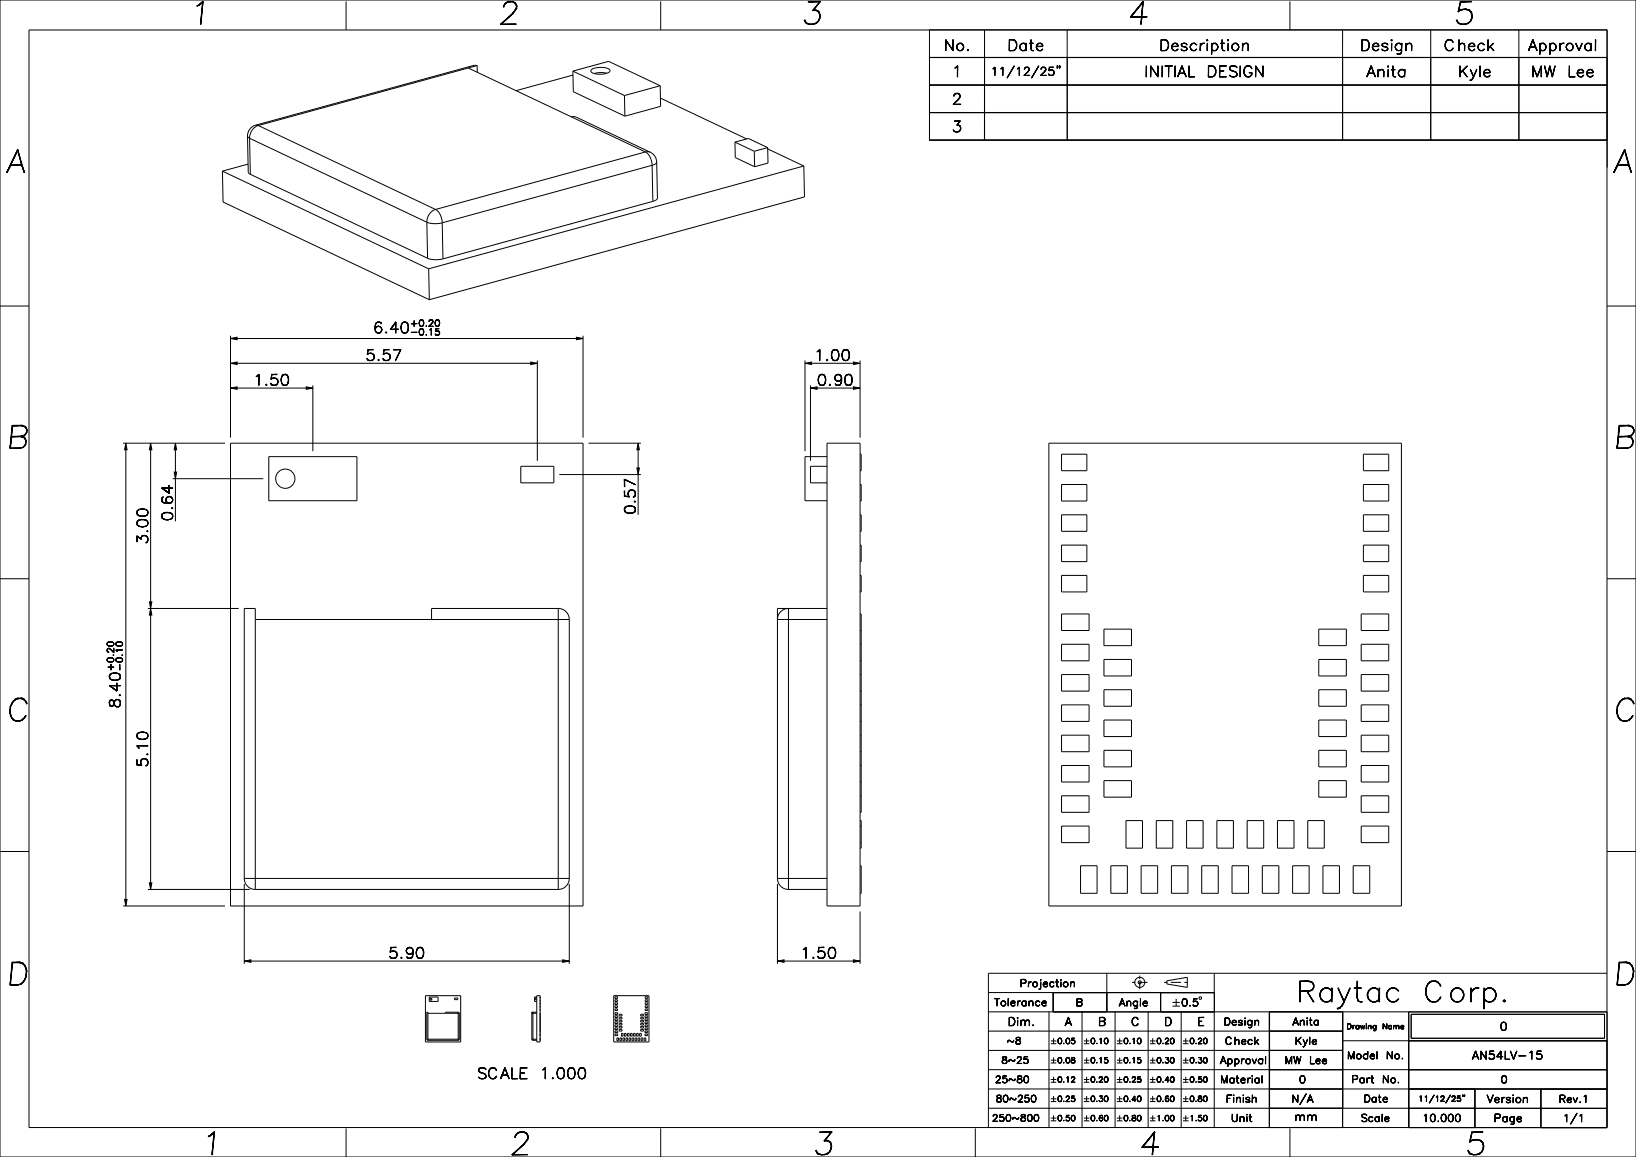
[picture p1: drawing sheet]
<svg xmlns="http://www.w3.org/2000/svg" width="297mm" height="210mm" viewBox="0 0 297 210" stroke-linecap="round" stroke-linejoin="round" font-family="sans-serif">
<defs><g id="words">
<g font-size="5.6">
<text x="34.3" y="4.4">1</text>
<text x="90.3" y="4.4">2</text>
<text x="145.4" y="4.4">3</text>
<text x="204.6" y="4.4">4</text>
<text x="263.8" y="4.4">5</text>
<text x="1.1" y="31.3">A</text>
<text x="292.8" y="31.3">A</text>
<text x="1.1" y="81.4">B</text>
<text x="292.8" y="81.4">B</text>
<text x="1.1" y="130.9">C</text>
<text x="292.8" y="130.9">C</text>
<text x="1.1" y="178.8">D</text>
<text x="292.8" y="178.8">D</text>
<text x="36.3" y="209.6">1</text>
<text x="92.4" y="209.6">2</text>
<text x="147.5" y="209.6">3</text>
<text x="206.7" y="209.6">4</text>
<text x="265.8" y="209.6">5</text>
</g>
<g font-size="5.1">
<text x="235.2" y="181.8">Raytac</text>
<text x="258.3" y="181.8">Corp.</text>
</g>
<g font-size="2.7">
<text x="171.3" y="9.2">No.</text>
<text x="182.8" y="9.2">Date</text>
<text x="210.4" y="9.2">Description</text>
<text x="246.8" y="9.2">Design</text>
<text x="262.1" y="9.2">Check</text>
<text x="277.4" y="9.2">Approval</text>
<text x="172.8" y="13.9">1</text>
<text x="207.7" y="13.9">INITIAL</text>
<text x="219.1" y="13.9">DESIGN</text>
<text x="248.1" y="13.9">Anita</text>
<text x="264.6" y="13.9">Kyle</text>
<text x="277.9" y="13.9">MW</text>
<text x="284.5" y="13.9">Lee</text>
<text x="172.8" y="18.9">2</text>
<text x="172.8" y="23.9">3</text>
<text x="66.3" y="65.4">5.57</text>
<text x="67.7" y="60.4">6.40</text>
<text x="147.8" y="65.4">1.00</text>
<text x="45.9" y="69.9">1.50</text>
<text x="148.3" y="69.9">0.90</text>
<text x="31.3" y="94.6" transform="rotate(-90 31.3 94.6)">0.64</text>
<text x="115.3" y="93.4" transform="rotate(-90 115.3 93.4)">0.57</text>
<text x="26.8" y="98.8" transform="rotate(-90 26.8 98.8)">3.00</text>
<text x="21.8" y="128.6" transform="rotate(-90 21.8 128.6)">8.40</text>
<text x="26.8" y="139.3" transform="rotate(-90 26.8 139.3)">5.10</text>
<text x="70.5" y="173.9">5.90</text>
<text x="145.3" y="173.9">1.50</text>
<text x="86.5" y="195.8">SCALE</text>
<text x="97.9" y="195.8">1.000</text>
</g>
<g font-size="2">
<text x="179.8" y="13.7">11/12/25&quot;</text>
<text x="182.9" y="186.2">Dim.</text>
<text x="193.3" y="186.2">A</text>
<text x="199.3" y="186.2">B</text>
<text x="205.3" y="186.2">C</text>
<text x="211.3" y="186.2">D</text>
<text x="217.3" y="186.2">E</text>
<text x="272.3" y="187">0</text>
<text x="267.2" y="192.3">AN54LV-15</text>
<text x="234.9" y="203.4">mm</text>
</g>
<g font-size="1.9">
<text x="269.9" y="200.1">Version</text>
<text x="271.1" y="203.6">Page</text>
</g>
<g font-size="1.8">
<text x="185.1" y="179.1">Projection</text>
<text x="180.5" y="182.6">Tolerance</text>
<text x="195.3" y="182.6">B</text>
<text x="203.1" y="182.6">Angle</text>
<text x="222.1" y="186.1">Design</text>
<text x="222.3" y="189.6">Check</text>
<text x="234.6" y="186.1">Anita</text>
<text x="235" y="189.6">Kyle</text>
<text x="221.5" y="193.1">Approval</text>
<text x="221.5" y="196.6">Material</text>
<text x="233.2" y="193.1">MW</text>
<text x="235.8" y="196.6">0</text>
<text x="237.7" y="193.1">Lee</text>
<text x="244.5" y="192.2">Model</text>
<text x="245.3" y="196.5">Part</text>
<text x="250.9" y="196.5">No.</text>
<text x="251.6" y="192.2">No.</text>
<text x="272.4" y="196.6">0</text>
<text x="222.5" y="200.1">Finish</text>
<text x="223.4" y="203.6">Unit</text>
<text x="234.4" y="200.1">N/A</text>
<text x="247" y="203.6">Scale</text>
<text x="247.5" y="200.1">Date</text>
<text x="258.2" y="203.6">10.000</text>
<text x="282.9" y="200.1">Rev.1</text>
<text x="283.7" y="203.6">1/1</text>
</g>
<g font-size="1.7">
<text x="182.8" y="189.5">~8</text>
<text x="180.6" y="196.5">25~80</text>
<text x="181.8" y="193">8~25</text>
<text x="180.1" y="203.5">250~800</text>
<text x="180.8" y="200">80~250</text>
</g>
<g font-size="1.6">
<text x="74.4" y="59.2">+0.20</text>
<text x="74.4" y="60.8">-0.15</text>
<text x="20.6" y="121.8" transform="rotate(-90 20.6 121.8)">+0.20</text>
<text x="22.2" y="121.8" transform="rotate(-90 22.2 121.8)">-0.10</text>
</g>
<g font-size="1.3">
<text x="244.4" y="186.8">Drawing</text>
<text x="251" y="186.8">Name</text>
<text x="257.5" y="199.9">11/12/25&quot;</text>
</g>
</g></defs>
<g fill="none" stroke="#000" stroke-width=".18">
<path d="M0 0h297v210h-297zM62.8 .2v5.2M85 12.3l18.7 8.9M85 12.3l-38.1 10.5M86.6 11.9v1.2M86.6 11.9l-1.6 .4M86.6 11.9l-.5-.1-39.7 10.9M104 12.9l.1 3.7 9.3 4.5M104 12.9l6.5-1.8 9.4 4.5M104 12.9l9.4 4.4M104 13.6l-10.3 2.9M107.4 12.7l.8-.4 1.1-.1 1.1 .2 .4 .4-.2 .3-.5 .2-1.4 .2-1.2-.3-.2-.3z"/>
<path d="M110.2 13.3l-1.2-.1-1.1 .1M113.4 17.3v3.8M119.9 15.6v3.7l-6.5 1.8M119.9 15.6l-6.5 1.7M119.9 17.8l15.6 7.4M119.9 .2v5.2M168.7 5.4v20.1M168.8 5.4h123v25M178.7 5.4v20.1M193.7 5.4v20M234.2 .2v5.2M243.7 5.4v20.1"/>
<path d="M243.7 10.4v15M259.7 5.4v20.1M275.7 5.4v20.1M291.8 10.4h-123.1M291.8 15.4h-123.1M40.4 31.1l.1 5.6 37.4 17.7M40.4 31.1l37.4 17.7M44.9 24.7l.4 .4M44.9 24.7l.2 6.6 .3 .3M45 29.8l-4.6 1.3M45.3 25.1l.1 6.5M45.3 25.1l32.2 15.2"/>
<path d="M45.4 31.6l32.2 15.3M46.9 22.8a1.78 1.78 0 0 0-2 1.9M46.9 22.8l-.6 .3-.5 .5-.4 .7-.1 .8M46.9 22.8l32.2 15.2M79.1 38l.4 .4 .4 .6 .4 1.4M79.1 38l-.6 .3-.6 .6-.3 .7-.1 .7M103.7 21.2l.9 .1 13.5 6.3M103.7 21.2l13.5 6.4M117.2 27.6l.4 .4 .4 .5 .4 1.5M117.2 27.6h.9M117.2 27.6l-38.1 10.4M118.1 27.6a2 2 0 0 1 1.1 1.8"/>
<path d="M118.4 30l-38.1 10.4M118.4 30l.1 6.5M118.5 36.5l-38.1 10.5M119.2 29.4l.2 6.6-.3 .3-.6 .2M119.2 29.4h.1M119.2 29.4l-.2 .3-.6 .3M133.4 25.8l2.5-.7 3.5 1.7M133.4 25.8l.1 2.8 3.5 1.7M133.4 25.8l3.5 1.7M136.9 27.5l.1 2.8M139.4 26.8v2.8l-2.4 .7M139.4 26.8l-2.5 .7"/>
<path d="M139.4 27l6.5 3.1M145.9 30.1l.1 5.6-68.1 18.7M145.9 30.1l-68.1 18.7M168.7 25.4h123M168.8 25.4h123M291.8 20.4h-123.1M0 55.5h5.3M77.5 40.3l1.3 .3 1.5-.2M77.5 40.3l.1 6.6M77.6 46.9l1.3 .2 1.5-.1M77.8 48.8l.1 5.6M80.3 40.4l.1 6.6"/>
<path d="M291.7 55.5h5.3M41.8 61.4l1.2-.2v.5zM41.8 70.4l1.2-.2v.5zM41.8 65.9l1.2-.2v.5zM41.8 60.9v18.5M43 70.4h12.6M43 65.9h53.3M43 61.4h61.6M55.6 70.2l1.2 .2-1.2 .3zM56.8 69.9v12M96.3 65.7l1.2 .2-1.2 .3zM97.5 65.4v18.2"/>
<path d="M104.6 61.2l1.2 .2-1.2 .3zM105.8 60.9v18.5M146.1 65.9l1.2-.2v.5zM146.1 65.4v16.5M147.1 70.4l1.2-.2v.5zM147.1 69.9v13.7M147.3 65.9h7.6M148.3 70.4h6.6M154.9 65.7l1.2 .2-1.2 .3zM154.9 70.2l1.2 .2-1.2 .3zM156.1 65.4v14M22.3 80.4h18.5"/>
<path d="M22.8 80.4l.3 1.2h-.5zM22.8 81.6v81.6M27.3 80.4l.3 1.2h-.5zM27.3 81.6v27.6M31.3 86.9h16.5M31.6 85.7h.5l-.3 1.2zM31.8 80.4l.3 1.2h-.5zM31.8 81.6v4.1M31.8 86.9v7.7M41.8 80.4h64v84h-64zM48.8 82.9h16v8h-16zM94.5 84.6h6v3h-6z"/>
<path d="M101.5 86.1h14.8M106.8 80.4h9.5M115.6 84.9h.5l-.3 1.2zM115.8 80.4l.3 1.2h-.5zM115.8 81.6v3.3M115.8 86.1v7.3M150.1 80.4h6v84h-6zM150.1 82.9h-4v8h4M150.1 84.6h-3v3h3M156.1 82.4h.2v3h-.2M156.1 87.9h.2v3h-.2M156.1 93.4h.2v3h-.2"/>
<path d="M156.1 98.9h.2v3h-.2M190.4 80.4h64v84h-64zM192.7 98.9h4.6v3h-4.6zM192.7 93.4h4.6v3h-4.6zM192.7 87.9h4.6v3h-4.6zM192.7 82.4h4.6v3h-4.6zM247.5 98.9h4.6v3h-4.6zM247.5 93.4h4.6v3h-4.6zM247.5 87.9h4.6v3h-4.6zM247.5 82.4h4.6v3h-4.6zM0 105h5.3M26.8 110.4h16.5"/>
<path d="M27.1 109.2h.5l-.3 1.2zM27.3 110.4l.3 1.2h-.5zM27.3 111.6v48.6M46.3 112.4h57M101.3 110.4a2 2 0 0 1 2 2M101.3 110.4h-23v2M101.3 110.4v51M103.3 112.4v47M150.1 112.4h-9a2 2 0 0 1 2-2v51M150.1 110.4h-9v49M156.1 111.4h.2v36h-.2M156.1 119.9h.2"/>
<path d="M156.1 116.9h.2M156.1 104.4h.2v3h-.2M156.1 114.4h.2M192.7 116.9h5v3h-5zM192.7 111.4h5v3h-5zM192.7 104.4h4.6v3h-4.6zM200.4 114.2h5v3h-5zM200.4 119.7h5v3h-5zM239.4 119.7h5v3h-5zM239.4 114.2h5v3h-5zM247.1 116.9h5v3h-5zM247.1 111.4h5v3h-5z"/>
<path d="M247.5 104.4h4.6v3h-4.6zM291.7 105h5.3M156.1 138.9h.2M156.1 136.4h.2M156.1 133.4h.2M156.1 130.9h.2M156.1 127.9h.2M156.1 125.4h.2M156.1 122.4h.2M192.7 138.9h5v3h-5zM192.7 133.4h5v3h-5zM192.7 127.9h5v3h-5z"/>
<path d="M192.7 122.4h5v3h-5zM200.4 125.2h5v3h-5zM200.4 130.7h5v3h-5zM200.4 136.2h5v3h-5zM239.4 136.2h5v3h-5zM239.4 130.7h5v3h-5zM239.4 125.2h5v3h-5zM247.1 133.4h5v3h-5zM247.1 127.9h5v3h-5zM247.1 122.4h5v3h-5zM247.1 138.9h5v3h-5zM0 154.5h5.3"/>
<path d="M44.3 159.4a2 2 0 0 0 2 2M44.3 159.4h59M44.3 159.4v-49h2v51M103.3 159.4a2 2 0 0 1-2 2M141.1 159.4a2 2 0 0 0 2 2M141.1 159.4h9M156.1 157.1h.2v5h-.2M156.1 148.9h.2v5h-.2M156.1 152.9h.2M156.1 149.9h.2M156.1 144.4h.2M156.1 141.9h.2"/>
<path d="M192.7 149.9h5v3h-5zM192.7 144.4h5v3h-5zM196.2 157.1h3v5h-3zM200.4 141.7h5v3h-5zM201.7 157.1h3v5h-3zM204.4 148.9h3v5h-3zM207.2 157.1h3v5h-3zM209.9 148.9h3v5h-3zM212.7 157.1h3v5h-3zM215.4 148.9h3v5h-3zM218.2 157.1h3v5h-3zM220.9 148.9h3v5h-3z"/>
<path d="M223.7 157.1h3v5h-3zM226.4 148.9h3v5h-3zM229.2 157.1h3v5h-3zM231.9 148.9h3v5h-3zM234.7 157.1h3v5h-3zM237.4 148.9h3v5h-3zM239.4 141.7h5v3h-5zM240.2 157.1h3v5h-3zM245.7 157.1h3v5h-3zM247.1 149.9h5v3h-5zM247.1 144.4h5v3h-5zM291.7 154.5h5.3"/>
<path d="M22.3 164.4h18.5M22.6 163.2h.5l-.3 1.2zM26.8 161.4h18.5M27.1 160.2h.5l-.3 1.2zM44.3 174.4l1.2-.2v.5zM44.3 160.4v14.5M45.5 174.4h56.6M46.3 161.4h55M102.1 174.2l1.2 .2-1.2 .3zM103.3 160.4v14.5M141.1 174.4l1.2-.2v.5zM141.1 160.4v14.5"/>
<path d="M142.3 174.4h12.6M143.1 161.4h7M154.9 174.2l1.2 .2-1.2 .3zM156.1 165.4v9.5M200.9 176.7v7M211.8 178l3.7-.6v1.8l-3.7-.6zM220.4 176.7v28M291.7 176.7h-112.3v28M77.2 180.7h6.4v8.4h-6.4zM77.5 188.6l.2 .2M77.5 188.6h5.9M77.5 188.6v-4.9h.2v5.1"/>
<path d="M77.7 188.8h5.5M77.7 183.9h5.7M77.9 181h1.6v.8h-1.6zM82.5 181.1h.6v.3h-.6zM83.2 183.7l.2 .2M83.2 183.7h-2.3v.2M83.2 183.7v5.1M83.4 188.6l-.2 .2M83.4 183.9v4.7M96.5 188.6l.2 .2M96.5 188.6h.9M96.7 188.8h.7"/>
<path d="M97.4 183.9h-.9l.2-.2v5.1M97.4 180.7h.6v8.4h-.6zM97.4 183.7h-.9v4.9M97.4 181h-.4v.8h.4M97.4 181.1h-.3v.3h.3M98 188.4v.5M98 181.5v.3M98 187.6v.5M98 188h.1M98 187.7h.1M98 183.8v3.6M98 187.1h.1"/>
<path d="M98 186.9h.1M98 186.6h.1M98 186.3h.1M98 186h.1M98 185.8h.1M98 185.5h.1M98 185.2h.1M98 184.9h.1M98 184.7h.1M98 184.4h.1M98 180.9v.3M98 182v.3"/>
<path d="M98 182.6v.3M98 183.1v.3M98 184.1h.1M111.4 180.7h6.4v8.4h-6.4zM111.6 187.7h.5v.3h-.5zM111.6 181.5h.5v.3h-.5zM111.6 187.1h.5v.3h-.5zM111.6 186.6h.5v.3h-.5zM111.6 186h.5v.3h-.5zM111.6 185.5h.5v.3h-.5zM111.6 184.9h.5v.3h-.5zM111.6 184.4h.5v.3h-.5z"/>
<path d="M111.6 183.8h.5v.3h-.5zM111.6 183.1h.5v.3h-.5zM111.6 182.6h.5v.3h-.5zM111.6 182h.5v.3h-.5zM111.6 180.9h.5v.3h-.5zM112 188.4h.3v.5h-.3zM112.4 184.1h.5v.3h-.5zM112.4 186.8h.5v.3h-.5zM112.4 186.3h.5v.3h-.5zM112.4 185.7h.5v.3h-.5zM112.4 185.2h.5v.3h-.5zM112.4 184.6h.5v.3h-.5z"/>
<path d="M112.5 188.4h.3v.5h-.3zM112.8 187.6h.3v.5h-.3zM113.1 188.4h.3v.5h-.3zM113.4 187.6h.3v.5h-.3zM113.6 188.4h.3v.5h-.3zM113.9 187.6h.3v.5h-.3zM114.2 188.4h.3v.5h-.3zM114.5 187.6h.3v.5h-.3zM114.7 188.4h.3v.5h-.3zM115 187.6h.3v.5h-.3zM115.3 188.4h.3v.5h-.3zM115.6 187.6h.3v.5h-.3z"/>
<path d="M115.8 188.4h.3v.5h-.3zM116.1 187.6h.3v.5h-.3zM116.3 184.1h.5v.3h-.5zM116.3 186.8h.5v.3h-.5zM116.3 186.3h.5v.3h-.5zM116.3 185.7h.5v.3h-.5zM116.3 185.2h.5v.3h-.5zM116.3 184.6h.5v.3h-.5zM116.4 188.4h.3v.5h-.3zM116.9 188.4h.3v.5h-.3zM117.1 187.7h.5v.3h-.5zM117.1 187.1h.5v.3h-.5z"/>
<path d="M117.1 186h.5v.3h-.5zM117.1 185.5h.5v.3h-.5zM117.1 184.9h.5v.3h-.5zM117.1 184.4h.5v.3h-.5zM117.1 183.8h.5v.3h-.5zM117.1 186.6h.5v.3h-.5zM117.1 181.5h.5v.3h-.5zM117.1 183.1h.5v.3h-.5zM117.1 182.6h.5v.3h-.5zM117.1 182h.5v.3h-.5zM117.1 180.9h.5v.3h-.5zM179.4 183.7h112.4"/>
<path d="M179.4 187.2h64.4M179.4 190.7h64.4M179.4 194.2h112.4M179.4 197.7h112.4M179.4 180.2h41M190.4 183.7v21M190.8 199.4h1M190.8 199.9h1M190.8 195.9h1M190.8 196.4h1M190.8 192.4h1M190.8 192.9h1"/>
<path d="M190.8 188.9h1M190.8 189.4h1M191.2 180.2v3.5M191.2 183.7v-3.5h29.3v3.5M191.3 188.4v1M191.3 191.9v1M191.3 195.4v1M191.3 198.9v1M192.1 199.4v.1zM192.1 199.5v.3zM192.1 195.9v.1zM192.1 196v.3z"/>
<path d="M192.1 192.4v.1zM192.1 192.5v.3zM192.1 188.9v.1zM192.1 189v.3zM192.1 199.1v.3zM192.1 199.8l.1 .1zM192.1 195.6v.3zM192.1 196.3l.1 .1zM192.1 192.1v.3zM192.1 192.8l.1 .1zM192.1 188.6v.3zM192.1 189.3l.1 .1z"/>
<path d="M192.2 199l.3-.1zM192.2 199h.2zM192.2 199l-.1 .1zM192.2 199.9h.2zM192.2 195.5l.3-.1zM192.2 195.5h.2zM192.2 195.5l-.1 .1zM192.2 196.4h.2zM192.2 192l.3-.1zM192.2 192h.2zM192.2 192l-.1 .1zM192.2 192.9h.2z"/>
<path d="M192.2 188.5l.3-.1zM192.2 188.5h.2zM192.2 188.5l-.1 .1zM192.2 189.4h.2zM192.4 199l.1-.1zM192.4 199.9h.1zM192.4 195.5l.1-.1zM192.4 196.4h.1zM192.4 192l.1-.1zM192.4 192.9h.1zM192.4 188.5l.1-.1zM192.4 189.4h.1z"/>
<path d="M192.5 199h.1zM192.5 199.9h.1zM192.5 195.5h.1zM192.5 196.4h.1zM192.5 192h.1zM192.5 192.9h.1zM192.5 188.5h.1zM192.5 189.4h.1zM192.5 198.9l.1 .1zM192.5 195.4l.1 .1zM192.5 191.9l.1 .1zM192.5 188.4l.1 .1z"/>
<path d="M192.6 199l.1 .1zM192.6 195.5l.1 .1zM192.6 192l.1 .1zM192.6 188.5l.1 .1zM192.7 199.1v.3zM192.7 199.8l-.1 .1zM192.7 195.6v.3zM192.7 196.3l-.1 .1zM192.7 192.1v.3zM192.7 192.8l-.1 .1zM192.7 188.6v.3zM192.7 189.3l-.1 .1z"/>
<path d="M192.7 199.4v.1zM192.7 199.5v.3zM192.7 195.9v.1zM192.7 196v.3zM192.7 192.4v.1zM192.7 192.5v.3zM192.7 188.9v.1zM192.7 189v.3zM193.1 199.9h.1zM193.1 196.4h.1zM193.1 192.9h.1zM193.1 189.4h.1z"/>
<path d="M193.5 199.9h.7zM193.5 199.9l.5-.4zM193.5 192.4v.1zM193.5 192.5l.1 .3zM193.5 188.9v.1zM193.5 189l.1 .3zM193.6 199.1h.1M193.6 192.1l-.1 .3zM193.6 192.8l.1 .1zM193.6 188.6l-.1 .3zM193.6 189.3l.1 .1zM193.6 199.2h.1"/>
<path d="M193.7 199h.1M193.6 199h.1M193.6 199v.1zM193.7 199l.1-.1zM193.7 199h.1zM193.7 195.6h.1zM193.7 192l.2-.1zM193.7 192h.1zM193.7 192l-.1 .1zM193.7 192.9h.1zM193.7 188.5l.2-.1zM193.7 188.5h.1z"/>
<path d="M193.7 188.5l-.1 .1zM193.7 189.4h.1zM193.8 198.9h.2zM193.8 195.6l.1-.2zM193.8 195.6l.1-.1zM193.8 199l.2-.1zM193.8 192l.1-.1zM193.8 192.9h.1zM193.8 188.5l.1-.1zM193.8 189.4h.1zM193.9 192h.2zM193.9 192.9h.2z"/>
<path d="M193.9 188.5h.2zM193.9 189.4h.2zM193.9 191.9l.2 .1zM193.9 188.4l.2 .1zM193.9 195.4v1zM194 198.9l.1 .1zM194 199h.1zM194.1 199h.1M194 192l.2 .1zM194 188.5l.2 .1zM194 199h.1M194.1 192l.1 .1z"/>
<path d="M194.1 188.5l.1 .1zM194.1 199.1h.1zM194.1 199.3l-.1 .2zM194.1 199.2h.1M194.1 199.2v.1zM194.1 192.1l.1 .3zM194.1 192.8l-.1 .1zM194.1 188.6l.1 .3zM194.1 189.3l-.1 .1zM194.2 199.1v.1zM194.2 199.2l-.1 .1zM194.2 192.8l-.1 .1z"/>
<path d="M194.2 189.3l-.1 .1zM194.2 192.4v.1zM194.2 192.5l-.1 .3zM194.2 188.9v.1zM194.2 189l-.1 .3zM194.5 196.4h.6zM194.5 196.4l.5-.4zM194.5 199.8h.1M194.5 192.6v.2zM194.5 192.8v.1zM194.5 189.3h.1M194.5 199.9h.1"/>
<path d="M194.6 199.9h.1M194.5 195.6h.1M194.5 192.1v.1zM194.5 192.2l.1 .1zM194.5 192.5l.1-.1zM194.5 192.5v.1zM194.5 192.9h.1M194.6 192.9h.1M194.5 189.4h.1M194.6 189.4h.1M194.6 199.3h.1M194.5 199.3h.1"/>
<path d="M194.5 195.7h.1M194.6 188.8h.1M194.5 188.8h.1M194.6 199.3h.3zM194.6 199.3h.1zM194.6 198.9h.5zM194.6 198.9l-.1 .5zM194.6 199.9h.1zM194.6 195.5h.1M194.6 195.5l-.1 .1zM194.6 192l.3-.1zM194.6 192h.1z"/>
<path d="M194.6 192l-.1 .1zM194.6 192.3h.1zM194.6 192.9h.1zM194.6 188.8h.3zM194.6 188.8h.1zM194.6 188.4h.5zM194.6 188.4l-.1 .5zM194.6 189.4h.1zM194.6 199l.5-.1zM194.6 199l-.1 .4zM194.6 195.6h-.1zM194.6 188.5l.5-.1z"/>
<path d="M194.6 188.5l-.1 .4zM194.6 195.5l.1-.1zM194.6 195.5h.1zM194.6 192.4h.2zM194.6 192.4l-.1 .1zM194.7 192.3l.1 .1zM194.7 199.9h.2zM194.7 195.4h.2zM194.7 192.9h.2zM194.7 189.4h.2zM194.7 199.3h.2zM194.7 195.5l.2-.1z"/>
<path d="M194.7 192l.2-.1zM194.7 188.8h.2zM194.8 192.4l.2-.1zM194.8 192.4h.1M194.9 192.4h.1M194.9 199.3h.1zM194.9 199.9h.1zM194.9 192.4h.1zM194.9 188.8h.1zM194.9 189.4h.1zM194.9 195.4l.1 .1zM194.9 195.5h.1z"/>
<path d="M194.9 191.9l.2 .1zM194.9 192h.2zM194.9 192.9h.2zM195 192.3h.1zM195 199.3l.1 .1zM195 199.9l.1-.1zM195.1 195.5h.1M195 192.4l.1 .1zM195 188.8l.1 .1zM195 189.4l.1-.1zM195 195.5h.1M195 195.6h.1z"/>
<path d="M195 195.8l-.1 .2zM195 192l.1 .1zM195.1 195.8l-.2 .2zM195.1 192v.1zM195.1 199.4l.1 .2zM195.1 195.7h.1M195.1 195.7l-.1 .1zM195.1 192.1v.1zM195.1 192.2l-.1 .1zM195.1 192.5l.1 .1zM195.1 188.9l.1 .2zM195.1 195.6v.1z"/>
<path d="M195.1 192.2v.1zM195.1 199.7h.1M195.1 199.7v.1zM195.1 192.6v.2zM195.1 192.8l-.1 .1zM195.1 189.2h.1M195.1 189.2v.1zM195.2 199.6v.1zM195.2 199.7l-.1 .1zM195.2 192.6l-.1 .2zM195.2 192.8l-.1 .1zM195.2 189.1v.1z"/>
<path d="M195.2 189.2l-.1 .1zM196.4 183.7v21M196.8 199.4h1M196.8 199.9h1M196.8 195.9h1M196.8 196.4h1M196.8 192.4h1M196.8 192.9h1M196.8 188.9h1M196.8 189.4h1M197.3 188.4v1M197.3 191.9v1"/>
<path d="M197.3 195.4v1M197.3 198.9v1M198.1 195.9v.1zM198.1 196v.3zM198.1 199.4v.1zM198.1 199.5v.3zM198.1 192.4v.1zM198.1 192.5v.3zM198.1 188.9v.1zM198.1 189v.3zM198.1 195.6v.3zM198.1 196.3l.1 .1z"/>
<path d="M198.1 199.1v.3zM198.1 199.8l.1 .1zM198.1 192.1v.3zM198.1 192.8l.1 .1zM198.1 188.6v.3zM198.1 189.3l.1 .1zM198.2 195.5l.3-.1zM198.2 195.5h.2zM198.2 195.5l-.1 .1zM198.2 196.4h.2zM198.2 199l.3-.1zM198.2 199h.2z"/>
<path d="M198.2 199l-.1 .1zM198.2 199.9h.2zM198.2 192l.3-.1zM198.2 192h.2zM198.2 192l-.1 .1zM198.2 192.9h.2zM198.2 188.5l.3-.1zM198.2 188.5h.2zM198.2 188.5l-.1 .1zM198.2 189.4h.2zM198.4 195.5l.1-.1zM198.4 196.4h.1z"/>
<path d="M198.4 199l.1-.1zM198.4 199.9h.1zM198.4 192l.1-.1zM198.4 192.9h.1zM198.4 188.5l.1-.1zM198.4 189.4h.1zM198.5 195.5h.1zM198.5 196.4h.1zM198.5 199h.1zM198.5 199.9h.1zM198.5 192h.1zM198.5 192.9h.1z"/>
<path d="M198.5 188.5h.1zM198.5 189.4h.1zM198.5 195.4l.1 .1zM198.5 198.9l.1 .1zM198.5 191.9l.1 .1zM198.5 188.4l.1 .1zM198.6 195.5l.1 .1zM198.6 199l.1 .1zM198.6 192l.1 .1zM198.6 188.5l.1 .1zM198.7 195.6v.3zM198.7 196.3l-.1 .1z"/>
<path d="M198.7 199.1v.3zM198.7 199.8l-.1 .1zM198.7 192.1v.3zM198.7 192.8l-.1 .1zM198.7 188.6v.3zM198.7 189.3l-.1 .1zM198.7 195.9v.1zM198.7 196v.3zM198.7 199.4v.1zM198.7 199.5v.3zM198.7 192.4v.1zM198.7 192.5v.3z"/>
<path d="M198.7 188.9v.1zM198.7 189v.3zM199.1 196.4h.1zM199.1 199.9h.1zM199.1 192.9h.1zM199.1 189.4h.1zM199.5 196.4h.7zM199.5 196.4l.5-.4zM199.5 199.8h.1zM199.6 195.6h.1M199.6 199.9h.1M199.6 195.7h.1"/>
<path d="M199.6 195.5h.1M199.6 195.5v.1zM199.6 199.9h.2zM199.6 198.9h.6zM199.6 199l.6-.1zM199.7 195.5l.1-.1zM199.7 195.5h.1zM199.7 195.5h.1M199.7 192.1h.1zM199.7 188.6h.1zM199.8 195.4h.2zM199.8 199.9h.1z"/>
<path d="M199.8 192.1l.1-.2zM199.8 192.1l.1-.1zM199.8 188.6l.1-.2zM199.8 188.6l.1-.1zM199.8 195.5l.2-.1zM199.8 199.3h.2zM199.9 199.9h.2zM199.9 191.9v1zM199.9 188.4v1zM200 195.4l.1 .1zM200 195.5h.1zM200 199.3l.1 .1z"/>
<path d="M200.1 195.5h.1M200 199.9l.2-.1zM200 195.5h.1M200.1 195.6h.1zM200.1 195.8l-.1 .2zM200.2 199.4h.1M200.1 199.4h.1M200.1 199l-.2 .3zM200.1 199l-.3 .3zM200.1 195.7h.1M200.1 195.7v.1zM200.1 199.4l.1 .2z"/>
<path d="M200.2 195.6v.1zM200.2 195.7l-.1 .1zM200.2 199.7h.1M200.2 199.7l-.1 .1zM200.2 199.6v.1zM200.5 195.9v.1zM200.5 196v.3zM200.5 199.4v.1zM200.5 199.5v.3zM200.5 192.8h.1M200.5 188.9v.1zM200.5 189v.3z"/>
<path d="M200.5 195.6v.3zM200.5 196.3l.1 .1zM200.5 199.1v.3zM200.5 199.8l.1 .1zM200.5 192.9h.1M200.6 192.9h.1M200.5 188.6v.3zM200.5 189.3l.1 .1zM200.6 192.3h.1M200.5 192.3h.1M200.6 192.3h.3zM200.6 192.3h.1z"/>
<path d="M200.6 191.9h.5zM200.6 191.9l-.1 .5zM200.6 192.9h.1zM200.6 192l.5-.1zM200.6 192l-.1 .4zM200.6 195.5l.3-.1zM200.6 195.5h.2zM200.6 195.5l-.1 .1zM200.6 196.4h.2zM200.6 199l.3-.1zM200.6 199h.2zM200.6 199l-.1 .1z"/>
<path d="M200.6 199.9h.2zM200.6 188.5l.3-.1zM200.6 188.5h.2zM200.6 188.5l-.1 .1zM200.6 189.4h.2zM200.7 192.9h.2zM200.7 192.3h.2zM200.8 195.5l.1-.1zM200.8 196.4h.1zM200.8 199l.1-.1zM200.8 199.9h.1zM200.8 188.5l.1-.1z"/>
<path d="M200.8 189.4h.1zM200.9 195.5h.1zM200.9 196.4h.1zM200.9 199h.1zM200.9 199.9h.1zM200.9 192.3h.1zM200.9 192.9h.1zM200.9 188.5h.1zM200.9 189.4h.1zM200.9 195.4l.1 .1zM200.9 198.9l.1 .1zM200.9 188.4l.1 .1z"/>
<path d="M200.9 180.2v3.5M201 195.5l.1 .1zM201 199l.1 .1zM201 192.3l.1 .1zM201 192.9l.1-.1zM201 188.5l.1 .1zM201.1 195.6l.1 .3zM201.1 195.6v.3zM201.1 196.3l-.1 .1zM201.1 199.1l.1 .3zM201.1 199.1v.3zM201.1 199.8l-.1 .1z"/>
<path d="M201.1 192.4l.1 .2zM201.1 188.6l.1 .3zM201.1 188.6v.3zM201.1 189.3l-.1 .1zM201.1 195.9v.1zM201.1 196v.3zM201.1 199.4v.1zM201.1 199.5v.3zM201.1 192.7h.1M201.1 192.7v.1zM201.1 188.9v.1zM201.1 189v.3z"/>
<path d="M201.2 195.9l-.1 .1zM201.2 196l-.1 .3zM201.2 199.4l-.1 .1zM201.2 199.5l-.1 .3zM201.2 192.6v.1zM201.2 192.7l-.1 .1zM201.2 188.9l-.1 .1zM201.2 189l-.1 .3zM202.4 183.7v21M202.8 199.4h1M202.8 199.9h1M202.8 195.9h1"/>
<path d="M202.8 196.4h1M202.8 192.4h1M202.8 192.9h1M202.8 188.9h1M202.8 189.4h1M203.3 188.4v1M203.3 191.9v1M203.3 195.4v1M203.3 198.9v1M204.1 188.9v.1zM204.1 189v.3zM204.1 192.4v.1z"/>
<path d="M204.1 192.5v.3zM204.1 199.4v.1zM204.1 199.5v.3zM204.1 195.9v.1zM204.1 196v.3zM204.1 188.6v.3zM204.1 189.3l.1 .1zM204.1 192.1v.3zM204.1 192.8l.1 .1zM204.1 199.1v.3zM204.1 199.8l.1 .1zM204.1 195.6v.3z"/>
<path d="M204.1 196.3l.1 .1zM204.2 188.5l.3-.1zM204.2 188.5h.2zM204.2 188.5l-.1 .1zM204.2 189.4h.2zM204.2 192l.3-.1zM204.2 192h.2zM204.2 192l-.1 .1zM204.2 192.9h.2zM204.2 199l.3-.1zM204.2 199h.2zM204.2 199l-.1 .1z"/>
<path d="M204.2 199.9h.2zM204.2 195.5l.3-.1zM204.2 195.5h.2zM204.2 195.5l-.1 .1zM204.2 196.4h.2zM204.4 188.5l.1-.1zM204.4 189.4h.1zM204.4 192l.1-.1zM204.4 192.9h.1zM204.4 199l.1-.1zM204.4 199.9h.1zM204.4 195.5l.1-.1z"/>
<path d="M204.4 196.4h.1zM204.5 188.5h.1zM204.5 189.4h.1zM204.5 192h.1zM204.5 192.9h.1zM204.5 199h.1zM204.5 199.9h.1zM204.5 195.5h.1zM204.5 196.4h.1zM204.5 188.4l.1 .1zM204.5 191.9l.1 .1zM204.5 198.9l.1 .1z"/>
<path d="M204.5 195.4l.1 .1zM204.6 188.5l.1 .1zM204.6 192l.1 .1zM204.6 199l.1 .1zM204.6 195.5l.1 .1zM204.7 188.6v.3zM204.7 189.3l-.1 .1zM204.7 192.1v.3zM204.7 192.8l-.1 .1zM204.7 199.1v.3zM204.7 199.8l-.1 .1zM204.7 195.6v.3z"/>
<path d="M204.7 196.3l-.1 .1zM204.7 188.9v.1zM204.7 189v.3zM204.7 192.4v.1zM204.7 192.5v.3zM204.7 199.4v.1zM204.7 199.5v.3zM204.7 195.9v.1zM204.7 196v.3zM205.1 189.4h.1zM205.1 192.9h.1zM205.1 199.9h.1z"/>
<path d="M205.1 196.4h.1zM205.5 196.4h.7zM205.5 196.4l.5-.4zM205.5 199.6h.7zM205.5 199.6h.5zM205.6 195.6h.1M205.6 195.7h.1M205.6 195.5h.1M205.6 195.5v.1zM205.7 188.6h.1zM205.7 192.1h.1zM205.7 195.5l.1-.1z"/>
<path d="M205.7 195.5h.1zM205.7 195.5h.1M205.8 188.6l.1-.2zM205.8 188.6l.1-.1zM205.8 192.1l.1-.2zM205.8 192.1l.1-.1zM205.8 195.4h.2zM205.8 195.5l.2-.1zM205.9 188.4v1zM205.9 191.9v1zM206 195.4l.1 .1zM206 195.5h.1z"/>
<path d="M206 199l-.5 .6zM206 199.6h.2zM206 199.6v.3zM206 198.9l-.5 .7zM206 198.9v.7zM206.1 195.5h.1M206 195.5h.1M206.1 195.6h.1zM206.1 195.8l-.1 .2zM206.1 195.7h.1M206.1 195.7v.1zM206.2 195.6v.1z"/>
<path d="M206.2 195.7l-.1 .1zM206.5 188.9v.1zM206.5 189v.3zM206.5 192.8h.1M206.5 199.4v.1zM206.5 199.5v.3zM206.5 196.3h.1M206.5 188.6v.3zM206.5 189.3l.1 .1zM206.5 192.9h.1M206.6 192.9h.1M206.5 199.1v.3z"/>
<path d="M206.5 199.8l.1 .1zM206.5 196.4h.1M206.6 196.4h.1M206.6 192.3h.1M206.5 192.3h.1M206.5 195.8h.1M206.6 192.3h.3zM206.6 192.3h.1zM206.6 191.9h.5zM206.6 191.9l-.1 .5zM206.6 192.9h.1zM206.6 195.8h.3z"/>
<path d="M206.6 195.8h.1zM206.6 195.8h.1M206.6 195.4h.5zM206.6 195.4l-.1 .5zM206.6 196.4h.1zM206.6 192l.5-.1zM206.6 192l-.1 .4zM206.6 195.5l.5-.1zM206.6 195.5l-.1 .4zM206.6 188.5l.3-.1zM206.6 188.5h.2zM206.6 188.5l-.1 .1z"/>
<path d="M206.6 189.4h.2zM206.6 199l.3-.1zM206.6 199h.2zM206.6 199l-.1 .1zM206.6 199.9h.2zM206.7 192.9h.2zM206.7 196.4h.2zM206.7 192.3h.2zM206.7 195.8h.2zM206.8 188.5l.1-.1zM206.8 189.4h.1zM206.8 199l.1-.1z"/>
<path d="M206.8 199.9h.1zM206.9 188.5h.1zM206.9 189.4h.1zM206.9 192.3h.1zM206.9 192.9h.1zM206.9 199h.1zM206.9 199.9h.1zM206.9 195.8h.1zM206.9 196.4h.1zM206.9 188.4l.1 .1zM206.9 198.9l.1 .1zM207 188.5l.1 .1z"/>
<path d="M207 192.3l.1 .1zM207 192.9l.1-.1zM207 199l.1 .1zM207 195.8l.1 .1zM207 196.4l.1-.1zM207.1 188.6l.1 .3zM207.1 188.6v.3zM207.1 189.3l-.1 .1zM207.1 192.4l.1 .2zM207.1 199.1l.1 .3zM207.1 199.1v.3zM207.1 199.8l-.1 .1z"/>
<path d="M207.1 195.9l.1 .2zM207.1 188.9v.1zM207.1 189v.3zM207.1 192.7h.1M207.1 192.7v.1zM207.1 199.4v.1zM207.1 199.5v.3zM207.1 196.2h.1M207.1 196.2v.1zM207.2 188.9l-.1 .1zM207.2 189l-.1 .3zM207.2 192.6v.1z"/>
<path d="M207.2 192.7l-.1 .1zM207.2 199.4l-.1 .1zM207.2 199.5l-.1 .3zM207.2 196.1v.1zM207.2 196.2l-.1 .1zM208.4 183.7v21M208.8 199.4h1M208.8 199.9h1M208.8 195.9h1M208.8 196.4h1M208.8 192.4h1M208.8 192.9h1"/>
<path d="M208.8 188.9h1M208.8 189.4h1M209.3 188.4v1M209.3 191.9v1M209.3 195.4v1M209.3 198.9v1M210.1 195.9v.1zM210.1 196v.3zM210.1 199.4v.1zM210.1 199.5v.3zM210.1 192.4v.1zM210.1 192.5v.3z"/>
<path d="M210.1 188.9v.1zM210.1 189v.3zM210.1 195.6v.3zM210.1 196.3l.1 .1zM210.1 199.1v.3zM210.1 199.8l.1 .1zM210.1 192.1v.3zM210.1 192.8l.1 .1zM210.1 188.6v.3zM210.1 189.3l.1 .1zM210.2 195.5l.3-.1zM210.2 195.5h.2z"/>
<path d="M210.2 195.5l-.1 .1zM210.2 196.4h.2zM210.2 199l.3-.1zM210.2 199h.2zM210.2 199l-.1 .1zM210.2 199.9h.2zM210.2 192l.3-.1zM210.2 192h.2zM210.2 192l-.1 .1zM210.2 192.9h.2zM210.2 188.5l.3-.1zM210.2 188.5h.2z"/>
<path d="M210.2 188.5l-.1 .1zM210.2 189.4h.2zM210.4 195.5l.1-.1zM210.4 196.4h.1zM210.4 199l.1-.1zM210.4 199.9h.1zM210.4 192l.1-.1zM210.4 192.9h.1zM210.4 188.5l.1-.1zM210.4 189.4h.1zM210.5 195.5h.1zM210.5 196.4h.1z"/>
<path d="M210.5 199h.1zM210.5 199.9h.1zM210.5 192h.1zM210.5 192.9h.1zM210.5 188.5h.1zM210.5 189.4h.1zM210.5 195.4l.1 .1zM210.5 198.9l.1 .1zM210.5 191.9l.1 .1zM210.5 188.4l.1 .1zM210.6 195.5l.1 .1zM210.6 199l.1 .1z"/>
<path d="M210.6 192l.1 .1zM210.6 188.5l.1 .1zM210.7 195.6v.3zM210.7 196.3l-.1 .1zM210.7 199.1v.3zM210.7 199.8l-.1 .1zM210.7 192.1v.3zM210.7 192.8l-.1 .1zM210.7 188.6v.3zM210.7 189.3l-.1 .1zM210.7 180.2v3.5M210.7 195.9v.1z"/>
<path d="M210.7 196v.3zM210.7 199.4v.1zM210.7 199.5v.3zM210.7 192.4v.1zM210.7 192.5v.3zM210.7 188.9v.1zM210.7 189v.3zM211.1 196.4h.1zM211.1 199.9h.1zM211.1 192.9h.1zM211.1 189.4h.1zM211.5 189.4h.7z"/>
<path d="M211.5 189.4l.5-.4zM211.5 196.1h.7zM211.5 196.1h.5zM211.5 192.8h.1zM211.6 199.4v.2zM211.6 199.6v.2zM211.6 192.9h.1M211.6 188.6h.1M211.6 188.7h.1M211.6 199.1v.3zM211.6 199.5l.1-.1zM211.6 199.5h.1"/>
<path d="M211.6 199.8l.1 .1zM211.6 192.9h.2zM211.7 188.5h.1M211.6 188.5h.1M211.6 188.5v.1zM211.6 191.9h.6zM211.6 192l.6-.1zM211.6 199.5v.1zM211.7 199h.1M211.7 199l-.1 .1zM211.7 188.5l.1-.1zM211.7 188.5h.1z"/>
<path d="M211.7 199.1h-.1zM211.7 199l.3-.1zM211.7 199h.2zM211.7 199.4l.2-.1zM211.7 199.4l-.1 .1zM211.7 199.9h.2zM211.8 192.9h.1zM211.8 188.4h.2zM211.8 188.5l.2-.1zM211.8 192.3h.2zM211.9 199l.1-.1zM211.9 199.3h.1"/>
<path d="M211.9 199.9h.1M211.9 199.9h.2zM211.9 199.3l.2 .1zM211.9 192.9h.2zM212 198.9l.1 .1zM212 199h.1zM212 188.4l.1 .1zM212 188.5h.1zM212 195.5l-.5 .6zM212 196.1h.2zM212 196.1v.3zM212 195.4l-.5 .7z"/>
<path d="M212 192.3l.1 .1zM212 195.4v.7zM212 199.4l.2 .1zM212 199.9l.2-.1zM212 192.9l.2-.1zM212.1 188.5h.1M212.1 199.4l.1 .1zM212 188.5h.1M212.1 188.6h.1zM212.1 188.8l-.1 .2zM212.1 199v.1zM212.2 192.4h.1"/>
<path d="M212.1 199l.1 .1zM212.1 192.4h.1M212.1 192l-.2 .3zM212.1 192l-.3 .3zM212.1 199.5l.1 .1zM212.1 192.4l.1 .2zM212.1 188.7h.1M212.1 188.7v.1zM212.2 188.6v.1zM212.2 188.7l-.1 .1zM212.2 199.7h.1M212.2 199.7l-.1 .1z"/>
<path d="M212.2 192.7h.1M212.2 192.7l-.1 .1zM212.2 192.6v.1zM212.5 195.9v.1zM212.5 196v.3zM212.5 199.4v.1zM212.5 199.5v.3zM212.5 192.4v.1zM212.5 192.5v.3zM212.5 188.9v.1zM212.5 189v.3zM212.5 195.6v.3z"/>
<path d="M212.5 196.3l.1 .1zM212.5 199.1v.3zM212.5 199.8l.1 .1zM212.5 192.1v.3zM212.5 192.8l.1 .1zM212.5 188.6v.3zM212.5 189.3l.1 .1zM212.6 195.5l.3-.1zM212.6 195.5h.2zM212.6 195.5l-.1 .1zM212.6 196.4h.2zM212.6 199l.3-.1z"/>
<path d="M212.6 199h.2zM212.6 199l-.1 .1zM212.6 199.9h.2zM212.6 192l.3-.1zM212.6 192h.2zM212.6 192l-.1 .1zM212.6 192.9h.2zM212.6 188.5l.3-.1zM212.6 188.5h.2zM212.6 188.5l-.1 .1zM212.6 189.4h.2zM212.8 195.5l.1-.1z"/>
<path d="M212.8 196.4h.1zM212.8 199l.1-.1zM212.8 199.9h.1zM212.8 192l.1-.1zM212.8 192.9h.1zM212.8 188.5l.1-.1zM212.8 189.4h.1zM212.8 181.9h1.4M212.8 182.6h1.4M212.9 195.5h.1zM212.9 196.4h.1zM212.9 199h.1z"/>
<path d="M212.9 199.9h.1zM212.9 192h.1zM212.9 192.9h.1zM212.9 188.5h.1zM212.9 189.4h.1zM212.9 195.4l.1 .1zM212.9 198.9l.1 .1zM212.9 191.9l.1 .1zM212.9 188.4l.1 .1zM213 195.5l.1 .1zM213 199l.1 .1zM213 192l.1 .1z"/>
<path d="M213 188.5l.1 .1zM213.1 195.6l.1 .3zM213.1 195.6v.3zM213.1 196.3l-.1 .1zM213.1 199.1l.1 .3zM213.1 199.1v.3zM213.1 199.8l-.1 .1zM213.1 192.1l.1 .3zM213.1 192.1v.3zM213.1 192.8l-.1 .1zM213.1 188.6l.1 .3zM213.1 188.6v.3z"/>
<path d="M213.1 189.3l-.1 .1zM213.1 195.9v.1zM213.1 196v.3zM213.1 199.4v.1zM213.1 199.5v.3zM213.1 192.4v.1zM213.1 192.5v.3zM213.1 188.9v.1zM213.1 189v.3zM213.2 195.9l-.1 .1zM213.2 196l-.1 .3zM213.2 199.4l-.1 .1z"/>
<path d="M213.2 199.5l-.1 .3zM213.2 192.4l-.1 .1zM213.2 192.5l-.1 .3zM213.2 188.9l-.1 .1zM213.2 189l-.1 .3zM213.5 181.3v1.3M214.4 183.7v21M214.6 181.9v.1zM214.6 182l.1 .4zM214.7 181.5l-.1 .4zM214.7 182.4l.1 .2zM214.8 199.4h1"/>
<path d="M214.8 199.9h1M214.8 195.9h1M214.8 196.4h1M214.8 192.4h1M214.8 192.9h1M214.8 188.9h1M214.8 189.4h1M214.8 181.3h.3zM214.8 181.3h.2zM214.8 181.3l-.1 .2zM214.8 182.6h.2zM214.8 181.4l-.1 .1z"/>
<path d="M214.8 182.5l.2 .1zM215 181.3h.1zM215 182.6h.1zM215.1 181.3h.2zM215.1 182.6h.2zM215.3 188.4v1M215.3 191.9v1M215.3 195.4v1M215.3 198.9v1M215.3 181.4l.2 .1zM215.3 181.3l.2 .2zM215.4 181.5l.1 .4z"/>
<path d="M215.4 182.4l-.1 .1zM215.5 182.4l-.2 .2zM215.5 181.9v.1zM215.5 182l-.1 .4zM216 182.6h.1zM216.1 192.4v.1zM216.1 192.5v.3zM216.1 188.9v.1zM216.1 189v.3zM216.1 195.9v.1zM216.1 196v.3zM216.1 199.4v.1z"/>
<path d="M216.1 199.5v.3zM216.1 192.1v.3zM216.1 192.8l.1 .1zM216.1 188.6v.3zM216.1 189.3l.1 .1zM216.1 195.6v.3zM216.1 196.3l.1 .1zM216.1 199.1v.3zM216.1 199.8l.1 .1zM216.2 192l.3-.1zM216.2 192h.2zM216.2 192l-.1 .1z"/>
<path d="M216.2 192.9h.2zM216.2 188.5l.3-.1zM216.2 188.5h.2zM216.2 188.5l-.1 .1zM216.2 189.4h.2zM216.2 195.5l.3-.1zM216.2 195.5h.2zM216.2 195.5l-.1 .1zM216.2 196.4h.2zM216.2 199l.3-.1zM216.2 199h.2zM216.2 199l-.1 .1z"/>
<path d="M216.2 199.9h.2zM216.4 192l.1-.1zM216.4 192.9h.1zM216.4 188.5l.1-.1zM216.4 189.4h.1zM216.4 195.5l.1-.1zM216.4 196.4h.1zM216.4 199l.1-.1zM216.4 199.9h.1zM216.5 192h.1zM216.5 192.9h.1zM216.5 188.5h.1z"/>
<path d="M216.5 189.4h.1zM216.5 195.5h.1zM216.5 196.4h.1zM216.5 199h.1zM216.5 199.9h.1zM216.5 191.9l.1 .1zM216.5 188.4l.1 .1zM216.5 195.4l.1 .1zM216.5 198.9l.1 .1zM216.6 182.4l.1 .1zM216.6 192l.1 .1zM216.6 188.5l.1 .1z"/>
<path d="M216.6 195.5l.1 .1zM216.6 199l.1 .1zM216.6 182.5h.1zM216.6 182.5l.1 .1zM216.7 181.8h.1M216.7 192.1v.3zM216.7 192.8l-.1 .1zM216.7 188.6v.3zM216.7 189.3l-.1 .1zM216.7 195.6v.3zM216.7 196.3l-.1 .1zM216.7 199.1v.3z"/>
<path d="M216.7 199.8l-.1 .1zM216.7 181.8l.4-.1zM216.7 181.8l.2-.1zM216.7 181.3h.6zM216.7 181.3l-.1 .6zM216.7 182.6h.2zM216.7 182.5l.2 .1zM216.7 192.4v.1zM216.7 192.5v.3zM216.7 188.9v.1zM216.7 189v.3zM216.7 195.9v.1z"/>
<path d="M216.7 196v.3zM216.7 199.4v.1zM216.7 199.5v.3zM216.9 182.6h.2zM216.9 181.7h.2zM217.1 192.9h.1zM217.1 189.4h.1zM217.1 196.4h.1zM217.1 199.9h.1zM217.1 181.7l.2 .1zM217.1 182.6h.2zM217.3 181.8l.1 .1z"/>
<path d="M217.3 182.5l.1-.1zM217.4 181.9l.1 .2zM217.4 182.1v.1zM217.4 182.2v.2zM217.5 182.1v.1zM217.5 182.2l-.1 .2zM217.5 189.4h.7zM217.5 189.4l.5-.4zM217.5 192.8h.1zM217.5 196.3h.1zM217.5 199.6v.2zM217.5 199.8l.1 .1z"/>
<path d="M217.6 192.9h.1M217.6 188.6h.1M217.6 196.4h.1M217.6 199.1v.1zM217.6 199.2v.1zM217.6 199.5l.1-.1zM217.6 199.5l-.1 .1zM217.6 199.9h.1M217.6 188.7h.1M217.6 195.8h.1M217.6 192.9h.2zM217.7 188.5h.1"/>
<path d="M217.6 188.5h.1M217.6 188.5v.1zM217.6 195.8h.3zM217.6 195.8h.2zM217.6 195.4h.5zM217.6 195.4v.5zM217.6 196.4h.2zM217.6 199l.4-.1zM217.6 199h.2zM217.6 199v.1zM217.6 199.3h.1zM217.6 199.9h.2z"/>
<path d="M217.6 191.9h.6zM217.6 192l.6-.1zM217.6 195.5l.5-.1zM217.6 195.5v.4zM217.7 188.5l.1-.1zM217.7 188.5h.1zM217.7 199.4h.2zM217.7 199.4h.1zM217.7 199.4l-.1 .1zM217.7 199.3l.2 .1zM217.8 192.9h.1zM217.8 188.4h.2z"/>
<path d="M217.8 196.4h.1zM217.8 199.9h.2zM217.8 188.5l.2-.1zM217.8 195.8h.1zM217.8 199l.2-.1zM217.8 180.9l.3 .1-.1 .4-.3-.1zM217.8 199.4l.2-.1zM217.8 199.4h.1M217.8 192.3h.2zM217.9 199.4l.1-.1zM217.9 199.4h.1M217.9 192.9h.2z"/>
<path d="M217.9 195.8h.2zM217.9 196.4h.2zM217.9 199.4h.2zM218 188.4l.1 .1zM218 188.5h.1zM218 198.9l.1 .1zM218 199h.1zM218 199.9h.1zM218 192.3l.1 .1zM218 199.3h.1zM218 192.9l.2-.1zM218.1 188.5h.1"/>
<path d="M218 195.8l.2 .1zM218 196.4l.2-.1zM218 199.4l.2 .1zM218 188.5h.1M218.1 195.8l.1 .1zM218.1 199.4l.1 .1zM218.1 188.6h.1zM218.1 188.8l-.1 .2zM218.2 192.4h.1M218.1 199l.1 .1zM218.1 192.4h.1M218.1 192l-.2 .3z"/>
<path d="M218.1 192l-.3 .3zM218.1 192.4l.1 .2zM218.1 188.7h.1M218.1 188.7v.1zM218.1 195.9l.1 .2zM218.1 199.1v.1zM218.1 199.2v.1zM218.1 199.5l.1 .1zM218.2 188.6v.1zM218.2 188.7l-.1 .1zM218.2 199.1l-.1 .1zM218.2 199.2l-.1 .1z"/>
<path d="M218.2 192.7h.1M218.2 192.7l-.1 .1zM218.2 196.2h.1M218.2 196.2l-.1 .1zM218.2 199.6v.2zM218.2 199.8l-.1 .1zM218.2 192.6v.1zM218.2 196.1v.1zM218.5 192.4v.1zM218.5 192.5v.3zM218.5 188.9v.1zM218.5 189v.3z"/>
<path d="M218.5 195.9v.1zM218.5 196v.3zM218.5 199.4v.1zM218.5 199.5v.3zM218.5 192.1v.3zM218.5 192.8l.1 .1zM218.5 188.6v.3zM218.5 189.3l.1 .1zM218.5 195.6v.3zM218.5 196.3l.1 .1zM218.5 199.1v.3zM218.5 199.8l.1 .1z"/>
<path d="M218.6 192l.3-.1zM218.6 192h.2zM218.6 192l-.1 .1zM218.6 192.9h.2zM218.6 188.5l.3-.1zM218.6 188.5h.2zM218.6 188.5l-.1 .1zM218.6 189.4h.2zM218.6 195.5l.3-.1zM218.6 195.5h.2zM218.6 195.5l-.1 .1zM218.6 196.4h.2z"/>
<path d="M218.6 199l.3-.1zM218.6 199h.2zM218.6 199l-.1 .1zM218.6 199.9h.2zM218.8 192l.1-.1zM218.8 192.9h.1zM218.8 188.5l.1-.1zM218.8 189.4h.1zM218.8 195.5l.1-.1zM218.8 196.4h.1zM218.8 199l.1-.1zM218.8 199.9h.1z"/>
<path d="M218.9 192h.1zM218.9 192.9h.1zM218.9 188.5h.1zM218.9 189.4h.1zM218.9 195.5h.1zM218.9 196.4h.1zM218.9 199h.1zM218.9 199.9h.1zM218.9 191.9l.1 .1zM218.9 188.4l.1 .1zM218.9 195.4l.1 .1zM218.9 198.9l.1 .1z"/>
<path d="M219 192l.1 .1zM219 188.5l.1 .1zM219 195.5l.1 .1zM219 199l.1 .1zM219.1 192.1l.1 .3zM219.1 192.1v.3zM219.1 192.8l-.1 .1zM219.1 188.6l.1 .3zM219.1 188.6v.3zM219.1 189.3l-.1 .1zM219.1 195.6l.1 .3zM219.1 195.6v.3z"/>
<path d="M219.1 196.3l-.1 .1zM219.1 199.1l.1 .3zM219.1 199.1v.3zM219.1 199.8l-.1 .1zM219.1 192.4v.1zM219.1 192.5v.3zM219.1 188.9v.1zM219.1 189v.3zM219.1 195.9v.1zM219.1 196v.3zM219.1 199.4v.1zM219.1 199.5v.3z"/>
<path d="M219.2 192.4l-.1 .1zM219.2 192.5l-.1 .3zM219.2 188.9l-.1 .1zM219.2 189l-.1 .3zM219.2 195.9l-.1 .1zM219.2 196l-.1 .3zM219.2 199.4l-.1 .1zM219.2 199.5l-.1 .3zM230.4 183.7v21M230.5 183.7v17.5M243.7 188.9h48M243.7 183.7v21"/>
<path d="M243.8 183.7l-.1 21M255.7 188.9v5.2h36M255.7 183.7l.1 21h35.9v-199.3h-286.4v199.3h286.4M255.8 188.9h36M256.2 184.1h35.1v4.4h-35.1zM267.7 197.7v7M267.8 197.7v7M279.7 197.7l.1 7M291.7 197.7h-12v7M62.8 204.8v5.2M119.9 204.8v5.2M177.1 204.8v5.2"/>
<path d="M179.4 201.2h112.3M190.8 202.9h1M190.8 203.4h1M191.3 202.4v1M192.1 202.9v.1zM192.1 203v.3zM192.1 202.6v.3zM192.1 203.3l.1 .1zM192.2 202.5l.3-.1zM192.2 202.5h.2zM192.2 202.5l-.1 .1zM192.2 203.4h.2z"/>
<path d="M192.4 202.5l.1-.1zM192.4 203.4h.1zM192.5 202.5h.1zM192.5 203.4h.1zM192.5 202.4l.1 .1zM192.6 202.5l.1 .1zM192.7 202.6v.3zM192.7 203.3l-.1 .1zM192.7 202.9v.1zM192.7 203v.3zM193.1 203.4h.1zM193.5 203.3h.1z"/>
<path d="M193.6 203.4h.1M193.6 202.8h.1M193.6 202.8h.3zM193.6 202.8h.2zM193.6 202.4h.5zM193.6 202.4v.5zM193.6 203.4h.2zM193.6 202.5l.5-.1zM193.6 202.5v.4zM193.8 203.4h.1zM193.8 202.8h.1zM193.9 202.8h.2z"/>
<path d="M193.9 203.4h.2zM194 202.8l.2 .1zM194 203.4l.2-.1zM194.1 202.8l.1 .1zM194.1 202.9l.1 .2zM194.2 203.2h.1M194.2 203.2l-.1 .1zM194.2 203.1v.1zM194.5 202.9v.1zM194.5 203v.3zM194.5 202.6v.3zM194.5 203.3l.1 .1z"/>
<path d="M194.6 202.5l.3-.1zM194.6 202.5h.2zM194.6 202.5l-.1 .1zM194.6 203.4h.2zM194.8 202.5l.1-.1zM194.8 203.4h.1zM194.9 202.5h.1zM194.9 203.4h.1zM194.9 202.4l.1 .1zM195 202.5l.1 .1zM195.1 202.6l.1 .3zM195.1 202.6v.3z"/>
<path d="M195.1 203.3l-.1 .1zM195.1 202.9v.1zM195.1 203v.3zM195.2 202.9l-.1 .1zM195.2 203l-.1 .3zM196.8 202.9h1M196.8 203.4h1M197.3 202.4v1M198.1 202.9v.1zM198.1 203v.3zM198.1 202.6v.3zM198.1 203.3l.1 .1z"/>
<path d="M198.2 202.5l.3-.1zM198.2 202.5h.2zM198.2 202.5l-.1 .1zM198.2 203.4h.2zM198.4 202.5l.1-.1zM198.4 203.4h.1zM198.5 202.5h.1zM198.5 203.4h.1zM198.5 202.4l.1 .1zM198.6 202.5l.1 .1zM198.7 202.6v.3zM198.7 203.3l-.1 .1z"/>
<path d="M198.7 202.9v.1zM198.7 203v.3zM199.1 203.4h.1zM199.6 202.9v.2zM199.6 203.1v.2zM199.6 202.6v.3zM199.6 203l.1-.1zM199.6 203h.1M199.6 203.3l.1 .1zM199.6 203v.1zM199.7 202.5h.1M199.7 202.5l-.1 .1z"/>
<path d="M199.7 202.6h-.1zM199.7 202.5l.3-.1zM199.7 202.5h.2zM199.7 202.9l.2-.1zM199.7 202.9l-.1 .1zM199.7 203.4h.2zM199.9 202.5l.1-.1zM199.9 202.8h.1M199.9 203.4h.1M199.9 203.4h.2zM199.9 202.8l.2 .1zM200 202.4l.1 .1z"/>
<path d="M200 202.5h.1zM200 202.9l.2 .1zM200 203.4l.2-.1zM200.1 202.9l.1 .1zM200.1 202.5v.1zM200.1 202.5l.1 .1zM200.1 203l.1 .1zM200.2 203.2h.1M200.2 203.2l-.1 .1zM200.5 202.9v.1zM200.5 203v.3zM200.5 202.6v.3z"/>
<path d="M200.5 203.3l.1 .1zM200.6 202.5l.3-.1zM200.6 202.5h.2zM200.6 202.5l-.1 .1zM200.6 203.4h.2zM200.8 202.5l.1-.1zM200.8 203.4h.1zM200.9 202.5h.1zM200.9 203.4h.1zM200.9 202.4l.1 .1zM201 202.5l.1 .1zM201.1 202.6l.1 .3z"/>
<path d="M201.1 202.6v.3zM201.1 203.3l-.1 .1zM201.1 202.9v.1zM201.1 203v.3zM201.2 202.9l-.1 .1zM201.2 203l-.1 .3zM202.8 202.9h1M202.8 203.4h1M203.3 202.4v1M204.1 202.9v.1zM204.1 203v.3zM204.1 202.6v.3z"/>
<path d="M204.1 203.3l.1 .1zM204.2 202.5l.3-.1zM204.2 202.5h.2zM204.2 202.5l-.1 .1zM204.2 203.4h.2zM204.4 202.5l.1-.1zM204.4 203.4h.1zM204.5 202.5h.1zM204.5 203.4h.1zM204.5 202.4l.1 .1zM204.6 202.5l.1 .1zM204.7 202.6v.3z"/>
<path d="M204.7 203.3l-.1 .1zM204.7 202.9v.1zM204.7 203v.3zM205.1 203.4h.1zM205.5 203.1v.2zM205.5 203.3l.1 .1zM205.6 202.6v.1zM205.6 202.7v.1zM205.6 203l.1-.1zM205.6 203l-.1 .1zM205.6 203.4h.1M205.6 202.5l.4-.1z"/>
<path d="M205.6 202.5h.2zM205.6 202.5v.1zM205.6 202.8h.1zM205.6 203.4h.2zM205.7 202.9h.2zM205.7 202.9h.1zM205.7 202.9l-.1 .1zM205.7 202.8l.2 .1zM205.8 203.4h.2zM205.8 202.5l.2-.1zM205.8 202.9l.2-.1zM205.8 202.9h.1"/>
<path d="M205.9 202.9l.1-.1zM205.9 202.9h.1M205.9 202.9h.2zM206 202.4l.1 .1zM206 202.5h.1zM206 203.4h.1zM206 202.8h.1zM206 202.9l.2 .1zM206.1 202.9l.1 .1zM206.1 202.5l.1 .1zM206.1 202.6v.1zM206.1 202.7v.1z"/>
<path d="M206.1 203l.1 .1zM206.2 202.6l-.1 .1zM206.2 202.7l-.1 .1zM206.2 203.1v.2zM206.2 203.3l-.1 .1zM206.5 202.9v.1zM206.5 203v.3zM206.5 202.6v.3zM206.5 203.3l.1 .1zM206.6 202.5l.3-.1zM206.6 202.5h.2zM206.6 202.5l-.1 .1z"/>
<path d="M206.6 203.4h.2zM206.8 202.5l.1-.1zM206.8 203.4h.1zM206.9 202.5h.1zM206.9 203.4h.1zM206.9 202.4l.1 .1zM207 202.5l.1 .1zM207.1 202.6l.1 .3zM207.1 202.6v.3zM207.1 203.3l-.1 .1zM207.1 202.9v.1zM207.1 203v.3z"/>
<path d="M207.2 202.9l-.1 .1zM207.2 203l-.1 .3zM208.8 202.9h1M208.8 203.4h1M209.3 202.4v1M210.2 202.6h.1zM210.3 202.6l.2-.2zM210.3 202.6l.1-.1zM210.5 202.4l-.1 1zM211.1 203.4h.1zM211.5 202.9v.1zM211.5 203l.1 .3z"/>
<path d="M211.6 202.6l-.1 .3zM211.6 203.3l.1 .1zM211.7 202.5l.2-.1zM211.7 202.5h.1zM211.7 202.5l-.1 .1zM211.7 203.4h.1zM211.8 202.5l.1-.1zM211.8 203.4h.1zM211.9 202.5h.2zM211.9 203.4h.2zM211.9 202.4l.2 .1zM212 202.5l.2 .1z"/>
<path d="M212.1 202.5l.1 .1zM212.1 202.6l.1 .3zM212.1 203.3l-.1 .1zM212.2 203.3l-.1 .1zM212.2 202.9v.1zM212.2 203l-.1 .3zM212.5 202.9v.1zM212.5 203v.3zM212.5 202.6v.3zM212.5 203.3l.1 .1zM212.6 202.5l.3-.1zM212.6 202.5h.2z"/>
<path d="M212.6 202.5l-.1 .1zM212.6 203.4h.2zM212.8 202.5l.1-.1zM212.8 203.4h.1zM212.9 202.5h.1zM212.9 203.4h.1zM212.9 202.4l.1 .1zM213 202.5l.1 .1zM213.1 202.6l.1 .3zM213.1 202.6v.3zM213.1 203.3l-.1 .1zM213.1 202.9v.1z"/>
<path d="M213.1 203v.3zM213.2 202.9l-.1 .1zM213.2 203l-.1 .3zM214.8 202.9h1M214.8 203.4h1M215.3 202.4v1M216.2 202.6h.1zM216.3 202.6l.2-.2zM216.3 202.6l.1-.1zM216.5 202.4l-.1 1zM217.1 203.4h.1zM217.5 203.3h.1z"/>
<path d="M217.6 203.4h.1M217.6 202.8h.1M217.6 202.8h.3zM217.6 202.8h.2zM217.6 202.4h.5zM217.6 202.4v.5zM217.6 203.4h.2zM217.6 202.5l.5-.1zM217.6 202.5v.4zM217.8 203.4h.1zM217.8 202.8h.1zM217.9 202.8h.2z"/>
<path d="M217.9 203.4h.2zM218 202.8l.2 .1zM218 203.4l.2-.1zM218.1 202.8l.1 .1zM218.1 202.9l.1 .2zM218.2 203.2h.1M218.2 203.2l-.1 .1zM218.2 203.1v.1zM218.5 202.9v.1zM218.5 203v.3zM218.5 202.6v.3zM218.5 203.3l.1 .1z"/>
<path d="M218.6 202.5l.3-.1zM218.6 202.5h.2zM218.6 202.5l-.1 .1zM218.6 203.4h.2zM218.8 202.5l.1-.1zM218.8 203.4h.1zM218.9 202.5h.1zM218.9 203.4h.1zM218.9 202.4l.1 .1zM219 202.5l.1 .1zM219.1 202.6l.1 .3zM219.1 202.6v.3z"/>
<path d="M219.1 203.3l-.1 .1zM219.1 202.9v.1zM219.1 203v.3zM219.2 202.9l-.1 .1zM219.2 203l-.1 .3zM234.2 204.8v5.2M255.8 201.2h36"/>
<circle cx="51.8" cy="86.9" r="1.75"/>
<circle cx="206.9" cy="178.3" r=".92"/>
<circle cx="206.9" cy="178.3" r=".29"/>
<circle cx="78.2" cy="181.4" r=".18"/>
</g>
<g fill="#000">
<path d="M41.8 61.4l1.2-.2v.5zM41.8 70.4l1.2-.2v.5zM41.8 65.9l1.2-.2v.5zM55.6 70.2l1.2 .2-1.2 .3zM96.3 65.7l1.2 .2-1.2 .3zM104.6 61.2l1.2 .2-1.2 .3zM146.1 65.9l1.2-.2v.5zM147.1 70.4l1.2-.2v.5zM154.9 65.7l1.2 .2-1.2 .3zM154.9 70.2l1.2 .2-1.2 .3zM22.8 80.4l.3 1.2h-.5zM27.3 80.4l.3 1.2h-.5z"/>
<path d="M31.8 80.4l.3 1.2h-.5zM31.6 85.7h.5l-.3 1.2zM115.8 80.4l.3 1.2h-.5zM115.6 84.9h.5l-.3 1.2zM27.3 110.4l.3 1.2h-.5zM27.1 109.2h.5l-.3 1.2zM22.6 163.2h.5l-.3 1.2zM27.1 160.2h.5l-.3 1.2zM44.3 174.4l1.2-.2v.5zM102.1 174.2l1.2 .2-1.2 .3zM141.1 174.4l1.2-.2v.5zM154.9 174.2l1.2 .2-1.2 .3z"/>
<path d="M192.1 199.1v.3zM192.1 199.4v.1zM192.1 195.6v.3zM192.1 195.9v.1zM192.1 192.1v.3zM192.1 192.4v.1zM192.1 188.6v.3zM192.1 188.9v.1zM192.1 199.5v.3zM192.1 196v.3zM192.1 192.5v.3zM192.1 189v.3z"/>
<path d="M192.2 199l-.1 .1zM192.2 195.5l-.1 .1zM192.2 192l-.1 .1zM192.2 188.5l-.1 .1zM192.1 199.8l.1 .1zM192.1 196.3l.1 .1zM192.1 192.8l.1 .1zM192.1 189.3l.1 .1zM192.2 199h.2zM192.2 199.9h.2zM192.2 195.5h.2zM192.2 196.4h.2z"/>
<path d="M192.2 192h.2zM192.2 192.9h.2zM192.2 188.5h.2zM192.2 189.4h.2zM192.4 199.9h.1zM192.4 196.4h.1zM192.4 192.9h.1zM192.4 189.4h.1zM192.4 199l.1-.1zM192.5 198.9l.1 .1zM192.5 199.9h.1zM192.4 195.5l.1-.1z"/>
<path d="M192.5 195.4l.1 .1zM192.5 196.4h.1zM192.4 192l.1-.1zM192.5 191.9l.1 .1zM192.5 192.9h.1zM192.4 188.5l.1-.1zM192.5 188.4l.1 .1zM192.5 189.4h.1zM192.2 199l.3-.1zM192.2 195.5l.3-.1zM192.2 192l.3-.1zM192.2 188.5l.3-.1z"/>
<path d="M192.6 199l.1 .1zM192.7 199.8l-.1 .1zM192.6 195.5l.1 .1zM192.7 196.3l-.1 .1zM192.6 192l.1 .1zM192.7 192.8l-.1 .1zM192.6 188.5l.1 .1zM192.7 189.3l-.1 .1zM192.5 199h.1zM192.5 195.5h.1zM192.5 192h.1zM192.5 188.5h.1z"/>
<path d="M192.7 199.1v.3zM192.7 199.5v.3zM192.7 195.6v.3zM192.7 196v.3zM192.7 192.1v.3zM192.7 192.5v.3zM192.7 188.6v.3zM192.7 189v.3zM192.7 199.4v.1zM192.7 195.9v.1zM192.7 192.4v.1zM192.7 188.9v.1z"/>
<path d="M193.1 199.9h.1zM193.1 196.4h.1zM193.1 192.9h.1zM193.1 189.4h.1zM193.5 199.9h.7zM193.6 192.1l-.1 .3zM193.5 192.4v.1zM193.6 188.6l-.1 .3zM193.5 188.9v.1zM193.5 192.5l.1 .3zM193.5 189l.1 .3zM193.7 192l-.1 .1z"/>
<path d="M193.7 188.5l-.1 .1zM193.6 192.8l.1 .1zM193.6 189.3l.1 .1zM193.6 199v.1zM193.7 199h.1zM193.7 195.6h.1zM193.7 192h.1zM193.7 192.9h.1zM193.7 188.5h.1zM193.7 189.4h.1zM193.8 198.9h.2zM193.8 195.6l.1-.1z"/>
<path d="M193.7 199l.1-.1zM193.8 192.9h.1zM193.8 189.4h.1zM193.9 195.4v1zM193.8 192l.1-.1zM193.9 191.9l.2 .1zM193.9 192.9h.2zM193.8 188.5l.1-.1zM193.9 188.4l.2 .1zM193.9 189.4h.2zM193.7 192l.2-.1zM193.7 188.5l.2-.1z"/>
<path d="M193.8 195.6l.1-.2zM193.8 199l.2-.1zM194 198.9l.1 .1zM194.1 199.3l-.1 .2zM193.5 199.9l.5-.4zM194.1 192l.1 .1zM194.2 192.8l-.1 .1zM194.1 188.5l.1 .1zM194.2 189.3l-.1 .1zM194 199h.1zM193.9 192h.2zM193.9 188.5h.2z"/>
<path d="M194.1 199.1h.1zM194.2 199.2l-.1 .1zM194.2 199.1v.1zM194.1 192.1l.1 .3zM194.2 192.5l-.1 .3zM194.1 188.6l.1 .3zM194.2 189l-.1 .3zM194.1 199.2v.1zM194 192l.2 .1zM194.1 192.8l-.1 .1zM194 188.5l.2 .1zM194.1 189.3l-.1 .1z"/>
<path d="M194.2 192.4v.1zM194.2 188.9v.1zM194.5 196.4h.6zM194.5 192.5v.1zM194.5 192.6v.2zM194.5 192.8v.1zM194.6 195.6h-.1zM194.6 192l-.1 .1zM194.5 192.1v.1zM194.5 192.5l.1-.1zM194.5 192.2l.1 .1zM194.6 199.3h.1z"/>
<path d="M194.6 198.9h.5zM194.6 199.9h.1zM194.6 192h.1zM194.6 192.3h.1zM194.6 192.9h.1zM194.6 188.8h.1zM194.6 188.4h.5zM194.6 189.4h.1zM194.6 199l.5-.1zM194.6 199l-.1 .4zM194.6 198.9l-.1 .5zM194.6 195.5l-.1 .1z"/>
<path d="M194.6 188.5l.5-.1zM194.6 188.5l-.1 .4zM194.6 188.4l-.1 .5zM194.6 195.5h.1zM194.6 192.4h.2zM194.6 192.4l-.1 .1zM194.7 192.3l.1 .1zM194.7 195.4h.2zM194.7 199.9h.2zM194.6 195.5l.1-.1zM194.7 192.9h.2zM194.7 189.4h.2z"/>
<path d="M194.8 192.4l.2-.1zM194.7 199.3h.2zM194.9 199.3h.1zM194.9 199.9h.1zM194.9 192.4h.1zM194.7 188.8h.2zM194.9 188.8h.1zM194.9 189.4h.1zM194.6 199.3h.3zM194.6 188.8h.3zM194.7 195.5l.2-.1zM194.9 195.4l.1 .1z"/>
<path d="M194.6 192l.3-.1zM194.7 192l.2-.1zM194.9 191.9l.2 .1zM194.9 192.9h.2zM195.1 195.8l-.2 .2zM195 192.3h.1zM194.5 196.4l.5-.4zM195 199.3l.1 .1zM195 199.9l.1-.1zM195 192.4l.1 .1zM195 188.8l.1 .1zM195 189.4l.1-.1z"/>
<path d="M194.9 195.5h.1zM195 195.6h.1zM195.1 195.7l-.1 .1zM195.1 192v.1zM195.1 192.2v.1zM195.2 192.8l-.1 .1zM195 195.8l-.1 .2zM194.9 192h.2zM195.1 199.4l.1 .2zM195.2 199.7l-.1 .1zM195.1 195.6v.1zM195.1 192.1v.1z"/>
<path d="M195.1 192.5l.1 .1zM195.1 188.9l.1 .2zM195.2 189.2l-.1 .1zM195 192l.1 .1zM195.1 192.2l-.1 .1zM195.2 199.6v.1zM195.1 192.6v.2zM195.2 192.6l-.1 .2zM195.2 189.1v.1zM195.1 199.7v.1zM195.1 192.8l-.1 .1zM195.1 189.2v.1z"/>
<path d="M198.1 195.6v.3zM198.1 195.9v.1zM198.1 199.1v.3zM198.1 199.4v.1zM198.1 192.1v.3zM198.1 192.4v.1zM198.1 188.6v.3zM198.1 188.9v.1zM198.1 196v.3zM198.1 199.5v.3zM198.1 192.5v.3zM198.1 189v.3z"/>
<path d="M198.2 195.5l-.1 .1zM198.2 199l-.1 .1zM198.2 192l-.1 .1zM198.2 188.5l-.1 .1zM198.1 196.3l.1 .1zM198.1 199.8l.1 .1zM198.1 192.8l.1 .1zM198.1 189.3l.1 .1zM198.2 195.5h.2zM198.2 196.4h.2zM198.2 199h.2zM198.2 199.9h.2z"/>
<path d="M198.2 192h.2zM198.2 192.9h.2zM198.2 188.5h.2zM198.2 189.4h.2zM198.4 196.4h.1zM198.4 199.9h.1zM198.4 192.9h.1zM198.4 189.4h.1zM198.4 195.5l.1-.1zM198.5 195.4l.1 .1zM198.5 196.4h.1zM198.4 199l.1-.1z"/>
<path d="M198.5 198.9l.1 .1zM198.5 199.9h.1zM198.4 192l.1-.1zM198.5 191.9l.1 .1zM198.5 192.9h.1zM198.4 188.5l.1-.1zM198.5 188.4l.1 .1zM198.5 189.4h.1zM198.2 195.5l.3-.1zM198.2 199l.3-.1zM198.2 192l.3-.1zM198.2 188.5l.3-.1z"/>
<path d="M198.6 195.5l.1 .1zM198.7 196.3l-.1 .1zM198.6 199l.1 .1zM198.7 199.8l-.1 .1zM198.6 192l.1 .1zM198.7 192.8l-.1 .1zM198.6 188.5l.1 .1zM198.7 189.3l-.1 .1zM198.5 195.5h.1zM198.5 199h.1zM198.5 192h.1zM198.5 188.5h.1z"/>
<path d="M198.7 195.6v.3zM198.7 196v.3zM198.7 199.1v.3zM198.7 199.5v.3zM198.7 192.1v.3zM198.7 192.5v.3zM198.7 188.6v.3zM198.7 189v.3zM198.7 195.9v.1zM198.7 199.4v.1zM198.7 192.4v.1zM198.7 188.9v.1z"/>
<path d="M199.1 196.4h.1zM199.1 199.9h.1zM199.1 192.9h.1zM199.1 189.4h.1zM199.5 196.4h.7zM199.5 199.8h.1zM199.6 199.9h.2zM199.6 195.5v.1zM199.7 195.5h.1zM199.7 192.1h.1zM199.7 188.6h.1zM199.8 195.4h.2z"/>
<path d="M199.8 192.1l.1-.1zM199.8 188.6l.1-.1zM199.7 195.5l.1-.1zM199.8 199.9h.1zM199.8 199.3h.2zM200.1 199l-.3 .3zM199.9 191.9v1zM199.9 188.4v1zM199.9 199.9h.2zM199.8 192.1l.1-.2zM199.8 188.6l.1-.2zM199.8 195.5l.2-.1z"/>
<path d="M200 195.4l.1 .1zM200.1 195.8l-.1 .2zM200 199.3l.1 .1zM199.5 196.4l.5-.4zM200 199.9l.2-.1zM200 195.5h.1zM200.1 195.6h.1zM200.2 195.7l-.1 .1zM199.6 199l.6-.1zM200.1 199l-.2 .3zM200.2 195.6v.1zM200.1 199.4l.1 .2z"/>
<path d="M200.2 199.7l-.1 .1zM200.1 195.7v.1zM199.6 198.9h.6zM200.2 199.6v.1zM200.5 195.6v.3zM200.5 195.9v.1zM200.5 199.1v.3zM200.5 199.4v.1zM200.5 188.6v.3zM200.5 188.9v.1zM200.5 196v.3zM200.5 199.5v.3z"/>
<path d="M200.5 189v.3zM200.6 195.5l-.1 .1zM200.6 199l-.1 .1zM200.6 188.5l-.1 .1zM200.5 196.3l.1 .1zM200.5 199.8l.1 .1zM200.5 189.3l.1 .1zM200.6 192.3h.1zM200.6 191.9h.5zM200.6 192.9h.1zM200.6 192l.5-.1zM200.6 192l-.1 .4z"/>
<path d="M200.6 191.9l-.1 .5zM200.6 195.5h.2zM200.6 196.4h.2zM200.6 199h.2zM200.6 199.9h.2zM200.6 188.5h.2zM200.6 189.4h.2zM200.7 192.9h.2zM200.8 196.4h.1zM200.8 199.9h.1zM200.8 189.4h.1zM200.8 195.5l.1-.1z"/>
<path d="M200.9 195.4l.1 .1zM200.9 196.4h.1zM200.8 199l.1-.1zM200.9 198.9l.1 .1zM200.9 199.9h.1zM200.7 192.3h.2zM200.9 192.3h.1zM200.9 192.9h.1zM200.8 188.5l.1-.1zM200.9 188.4l.1 .1zM200.9 189.4h.1zM200.6 195.5l.3-.1z"/>
<path d="M200.6 199l.3-.1zM200.6 192.3h.3zM200.6 188.5l.3-.1zM201 195.5l.1 .1zM201.1 196.3l-.1 .1zM201 199l.1 .1zM201.1 199.8l-.1 .1zM201 192.3l.1 .1zM201 192.9l.1-.1zM201 188.5l.1 .1zM201.1 189.3l-.1 .1zM200.9 195.5h.1z"/>
<path d="M200.9 199h.1zM200.9 188.5h.1zM201.1 195.6l.1 .3zM201.2 196l-.1 .3zM201.1 199.1l.1 .3zM201.2 199.5l-.1 .3zM201.1 192.4l.1 .2zM201.2 192.7l-.1 .1zM201.1 188.6l.1 .3zM201.2 189l-.1 .3zM201.1 195.9v.1zM201.2 195.9l-.1 .1z"/>
<path d="M201.1 199.4v.1zM201.2 199.4l-.1 .1zM201.2 192.6v.1zM201.1 188.9v.1zM201.2 188.9l-.1 .1zM201.1 195.6v.3zM201.1 196v.3zM201.1 199.1v.3zM201.1 199.5v.3zM201.1 192.7v.1zM201.1 188.6v.3zM201.1 189v.3z"/>
<path d="M204.1 188.6v.3zM204.1 188.9v.1zM204.1 192.1v.3zM204.1 192.4v.1zM204.1 199.1v.3zM204.1 199.4v.1zM204.1 195.6v.3zM204.1 195.9v.1zM204.1 189v.3zM204.1 192.5v.3zM204.1 199.5v.3zM204.1 196v.3z"/>
<path d="M204.2 188.5l-.1 .1zM204.2 192l-.1 .1zM204.2 199l-.1 .1zM204.2 195.5l-.1 .1zM204.1 189.3l.1 .1zM204.1 192.8l.1 .1zM204.1 199.8l.1 .1zM204.1 196.3l.1 .1zM204.2 188.5h.2zM204.2 189.4h.2zM204.2 192h.2zM204.2 192.9h.2z"/>
<path d="M204.2 199h.2zM204.2 199.9h.2zM204.2 195.5h.2zM204.2 196.4h.2zM204.4 189.4h.1zM204.4 192.9h.1zM204.4 199.9h.1zM204.4 196.4h.1zM204.4 188.5l.1-.1zM204.5 188.4l.1 .1zM204.5 189.4h.1zM204.4 192l.1-.1z"/>
<path d="M204.5 191.9l.1 .1zM204.5 192.9h.1zM204.4 199l.1-.1zM204.5 198.9l.1 .1zM204.5 199.9h.1zM204.4 195.5l.1-.1zM204.5 195.4l.1 .1zM204.5 196.4h.1zM204.2 188.5l.3-.1zM204.2 192l.3-.1zM204.2 199l.3-.1zM204.2 195.5l.3-.1z"/>
<path d="M204.6 188.5l.1 .1zM204.7 189.3l-.1 .1zM204.6 192l.1 .1zM204.7 192.8l-.1 .1zM204.6 199l.1 .1zM204.7 199.8l-.1 .1zM204.6 195.5l.1 .1zM204.7 196.3l-.1 .1zM204.5 188.5h.1zM204.5 192h.1zM204.5 199h.1zM204.5 195.5h.1z"/>
<path d="M204.7 188.6v.3zM204.7 189v.3zM204.7 192.1v.3zM204.7 192.5v.3zM204.7 199.1v.3zM204.7 199.5v.3zM204.7 195.6v.3zM204.7 196v.3zM204.7 188.9v.1zM204.7 192.4v.1zM204.7 199.4v.1zM204.7 195.9v.1z"/>
<path d="M205.1 189.4h.1zM205.1 192.9h.1zM205.1 199.9h.1zM205.1 196.4h.1zM205.5 196.4h.7zM205.5 199.6h.5zM205.6 195.5v.1zM205.7 188.6h.1zM205.7 192.1h.1zM205.7 195.5h.1zM205.8 188.6l.1-.1zM205.8 192.1l.1-.1z"/>
<path d="M205.8 195.4h.2zM205.7 195.5l.1-.1zM205.9 188.4v1zM205.9 191.9v1zM205.8 188.6l.1-.2zM205.8 192.1l.1-.2zM205.8 195.5l.2-.1zM206 195.4l.1 .1zM206 198.9v.7zM206 199l-.5 .6zM205.5 199.6h.7zM206 199.6v.3z"/>
<path d="M206.1 195.8l-.1 .2zM206 198.9l-.5 .7zM206 199.6h.2zM205.5 196.4l.5-.4zM206 195.5h.1zM206.1 195.6h.1zM206.2 195.7l-.1 .1zM206.2 195.6v.1zM206.1 195.7v.1zM206.5 188.6v.3zM206.5 188.9v.1zM206.5 199.1v.3z"/>
<path d="M206.5 199.4v.1zM206.5 189v.3zM206.5 199.5v.3zM206.6 188.5l-.1 .1zM206.6 199l-.1 .1zM206.5 189.3l.1 .1zM206.5 199.8l.1 .1zM206.6 192.3h.1zM206.6 191.9h.5zM206.6 192.9h.1zM206.6 195.8h.1zM206.6 195.4h.5z"/>
<path d="M206.6 196.4h.1zM206.6 192l.5-.1zM206.6 192l-.1 .4zM206.6 191.9l-.1 .5zM206.6 195.5l.5-.1zM206.6 195.5l-.1 .4zM206.6 195.4l-.1 .5zM206.6 188.5h.2zM206.6 189.4h.2zM206.6 199h.2zM206.6 199.9h.2zM206.7 192.9h.2z"/>
<path d="M206.7 196.4h.2zM206.8 189.4h.1zM206.8 199.9h.1zM206.8 188.5l.1-.1zM206.9 188.4l.1 .1zM206.9 189.4h.1zM206.7 192.3h.2zM206.9 192.3h.1zM206.9 192.9h.1zM206.8 199l.1-.1zM206.9 198.9l.1 .1zM206.9 199.9h.1z"/>
<path d="M206.7 195.8h.2zM206.9 195.8h.1zM206.9 196.4h.1zM206.6 188.5l.3-.1zM206.6 192.3h.3zM206.6 199l.3-.1zM206.6 195.8h.3zM207 188.5l.1 .1zM207.1 189.3l-.1 .1zM207 192.3l.1 .1zM207 192.9l.1-.1zM207 199l.1 .1z"/>
<path d="M207.1 199.8l-.1 .1zM207 195.8l.1 .1zM207 196.4l.1-.1zM206.9 188.5h.1zM206.9 199h.1zM207.1 188.6l.1 .3zM207.2 189l-.1 .3zM207.1 192.4l.1 .2zM207.2 192.7l-.1 .1zM207.1 199.1l.1 .3zM207.2 199.5l-.1 .3zM207.1 195.9l.1 .2z"/>
<path d="M207.2 196.2l-.1 .1zM207.1 188.9v.1zM207.2 188.9l-.1 .1zM207.2 192.6v.1zM207.1 199.4v.1zM207.2 199.4l-.1 .1zM207.2 196.1v.1zM207.1 188.6v.3zM207.1 189v.3zM207.1 192.7v.1zM207.1 199.1v.3zM207.1 199.5v.3z"/>
<path d="M207.1 196.2v.1zM210.1 195.6v.3zM210.1 195.9v.1zM210.1 199.1v.3zM210.1 199.4v.1zM210.1 192.1v.3zM210.1 192.4v.1zM210.1 188.6v.3zM210.1 188.9v.1zM210.1 196v.3zM210.1 199.5v.3zM210.1 192.5v.3z"/>
<path d="M210.1 189v.3zM210.2 195.5l-.1 .1zM210.2 199l-.1 .1zM210.2 192l-.1 .1zM210.2 188.5l-.1 .1zM210.1 196.3l.1 .1zM210.1 199.8l.1 .1zM210.1 192.8l.1 .1zM210.1 189.3l.1 .1zM210.2 195.5h.2zM210.2 196.4h.2zM210.2 199h.2z"/>
<path d="M210.2 199.9h.2zM210.2 192h.2zM210.2 192.9h.2zM210.2 188.5h.2zM210.2 189.4h.2zM210.4 196.4h.1zM210.4 199.9h.1zM210.4 192.9h.1zM210.4 189.4h.1zM210.4 195.5l.1-.1zM210.5 195.4l.1 .1zM210.5 196.4h.1z"/>
<path d="M210.4 199l.1-.1zM210.5 198.9l.1 .1zM210.5 199.9h.1zM210.4 192l.1-.1zM210.5 191.9l.1 .1zM210.5 192.9h.1zM210.4 188.5l.1-.1zM210.5 188.4l.1 .1zM210.5 189.4h.1zM210.2 195.5l.3-.1zM210.2 199l.3-.1zM210.2 192l.3-.1z"/>
<path d="M210.2 188.5l.3-.1zM210.6 195.5l.1 .1zM210.7 196.3l-.1 .1zM210.6 199l.1 .1zM210.7 199.8l-.1 .1zM210.6 192l.1 .1zM210.7 192.8l-.1 .1zM210.6 188.5l.1 .1zM210.7 189.3l-.1 .1zM210.5 195.5h.1zM210.5 199h.1zM210.5 192h.1z"/>
<path d="M210.5 188.5h.1zM210.7 195.6v.3zM210.7 196v.3zM210.7 199.1v.3zM210.7 199.5v.3zM210.7 192.1v.3zM210.7 192.5v.3zM210.7 188.6v.3zM210.7 189v.3zM210.7 195.9v.1zM210.7 199.4v.1zM210.7 192.4v.1z"/>
<path d="M210.7 188.9v.1zM211.1 196.4h.1zM211.1 199.9h.1zM211.1 192.9h.1zM211.1 189.4h.1zM211.5 189.4h.7zM211.5 192.8h.1zM211.5 196.1h.5zM211.6 199.1v.3zM211.6 199.5v.1zM211.6 199.4v.2zM211.6 199.6v.2z"/>
<path d="M211.7 199.1h-.1zM211.6 199.5l.1-.1zM211.6 199.8l.1 .1zM211.6 192.9h.2zM211.6 188.5v.1zM211.7 188.5h.1zM211.7 199l-.1 .1zM211.7 199h.2zM211.7 199.4l.2-.1zM211.7 199.9h.2zM211.7 199.4l-.1 .1zM211.8 188.4h.2z"/>
<path d="M211.8 192.9h.1zM211.7 188.5l.1-.1zM211.9 199.9h.2zM211.8 192.3h.2zM212.1 192l-.3 .3zM211.9 199.3l.2 .1zM211.9 192.9h.2zM211.7 199l.3-.1zM211.9 199l.1-.1zM212 198.9l.1 .1zM211.8 188.5l.2-.1zM212 188.4l.1 .1z"/>
<path d="M212 195.4v.7zM212 195.5l-.5 .6zM211.5 196.1h.7zM212 196.1v.3zM212.1 188.8l-.1 .2zM212 192.3l.1 .1zM212 195.4l-.5 .7zM212 196.1h.2zM211.5 189.4l.5-.4zM212.1 199.4l.1 .1zM212 199.9l.2-.1zM212 192.9l.2-.1z"/>
<path d="M212 188.5h.1zM212.1 188.6h.1zM212.2 188.7l-.1 .1zM212.1 199l.1 .1zM212 199h.1zM211.6 192l.6-.1zM212.1 192l-.2 .3zM212.1 199.5l.1 .1zM212.2 199.7l-.1 .1zM212.1 192.4l.1 .2zM212.2 192.7l-.1 .1zM212.2 188.6v.1z"/>
<path d="M212.1 199v.1zM212 199.4l.2 .1zM212.1 188.7v.1zM211.6 191.9h.6zM212.2 192.6v.1zM212.5 195.6v.3zM212.5 195.9v.1zM212.5 199.1v.3zM212.5 199.4v.1zM212.5 192.1v.3zM212.5 192.4v.1zM212.5 188.6v.3z"/>
<path d="M212.5 188.9v.1zM212.5 196v.3zM212.5 199.5v.3zM212.5 192.5v.3zM212.5 189v.3zM212.6 195.5l-.1 .1zM212.6 199l-.1 .1zM212.6 192l-.1 .1zM212.6 188.5l-.1 .1zM212.5 196.3l.1 .1zM212.5 199.8l.1 .1zM212.5 192.8l.1 .1z"/>
<path d="M212.5 189.3l.1 .1zM212.6 195.5h.2zM212.6 196.4h.2zM212.6 199h.2zM212.6 199.9h.2zM212.6 192h.2zM212.6 192.9h.2zM212.6 188.5h.2zM212.6 189.4h.2zM212.8 196.4h.1zM212.8 199.9h.1zM212.8 192.9h.1z"/>
<path d="M212.8 189.4h.1zM212.8 195.5l.1-.1zM212.9 195.4l.1 .1zM212.9 196.4h.1zM212.8 199l.1-.1zM212.9 198.9l.1 .1zM212.9 199.9h.1zM212.8 192l.1-.1zM212.9 191.9l.1 .1zM212.9 192.9h.1zM212.8 188.5l.1-.1zM212.9 188.4l.1 .1z"/>
<path d="M212.9 189.4h.1zM212.6 195.5l.3-.1zM212.6 199l.3-.1zM212.6 192l.3-.1zM212.6 188.5l.3-.1zM213 195.5l.1 .1zM213.1 196.3l-.1 .1zM213 199l.1 .1zM213.1 199.8l-.1 .1zM213 192l.1 .1zM213.1 192.8l-.1 .1zM213 188.5l.1 .1z"/>
<path d="M213.1 189.3l-.1 .1zM212.9 195.5h.1zM212.9 199h.1zM212.9 192h.1zM212.9 188.5h.1zM213.1 195.6l.1 .3zM213.2 196l-.1 .3zM213.1 199.1l.1 .3zM213.2 199.5l-.1 .3zM213.1 192.1l.1 .3zM213.2 192.5l-.1 .3zM213.1 188.6l.1 .3z"/>
<path d="M213.2 189l-.1 .3zM213.1 195.9v.1zM213.2 195.9l-.1 .1zM213.1 199.4v.1zM213.2 199.4l-.1 .1zM213.1 192.4v.1zM213.2 192.4l-.1 .1zM213.1 188.9v.1zM213.2 188.9l-.1 .1zM213.1 195.6v.3zM213.1 196v.3zM213.1 199.1v.3z"/>
<path d="M213.1 199.5v.3zM213.1 192.1v.3zM213.1 192.5v.3zM213.1 188.6v.3zM213.1 189v.3zM214.7 181.5l-.1 .4zM214.6 181.9v.1zM214.6 182l.1 .4zM214.8 181.4l-.1 .1zM214.7 182.4l.1 .2zM214.8 181.3h.2zM214.8 182.5l.2 .1z"/>
<path d="M214.8 181.3l-.1 .2zM215 182.6h.1zM214.8 182.6h.2zM215 181.3h.1zM215.1 181.3h.2zM215.1 182.6h.2zM214.8 181.3h.3zM215.3 181.3l.2 .2zM215.5 182.4l-.2 .2zM215.4 181.5l.1 .4zM215.5 182l-.1 .4zM215.3 181.4l.2 .1z"/>
<path d="M215.4 182.4l-.1 .1zM215.5 181.9v.1zM216 182.6h.1zM216.1 192.1v.3zM216.1 192.4v.1zM216.1 188.6v.3zM216.1 188.9v.1zM216.1 195.6v.3zM216.1 195.9v.1zM216.1 199.1v.3zM216.1 199.4v.1zM216.1 192.5v.3z"/>
<path d="M216.1 189v.3zM216.1 196v.3zM216.1 199.5v.3zM216.2 192l-.1 .1zM216.2 188.5l-.1 .1zM216.2 195.5l-.1 .1zM216.2 199l-.1 .1zM216.1 192.8l.1 .1zM216.1 189.3l.1 .1zM216.1 196.3l.1 .1zM216.1 199.8l.1 .1zM216.2 192h.2z"/>
<path d="M216.2 192.9h.2zM216.2 188.5h.2zM216.2 189.4h.2zM216.2 195.5h.2zM216.2 196.4h.2zM216.2 199h.2zM216.2 199.9h.2zM216.4 192.9h.1zM216.4 189.4h.1zM216.4 196.4h.1zM216.4 199.9h.1zM216.4 192l.1-.1z"/>
<path d="M216.5 191.9l.1 .1zM216.5 192.9h.1zM216.4 188.5l.1-.1zM216.5 188.4l.1 .1zM216.5 189.4h.1zM216.4 195.5l.1-.1zM216.5 195.4l.1 .1zM216.5 196.4h.1zM216.4 199l.1-.1zM216.5 198.9l.1 .1zM216.5 199.9h.1zM216.2 192l.3-.1z"/>
<path d="M216.2 188.5l.3-.1zM216.2 195.5l.3-.1zM216.2 199l.3-.1zM216.6 182.4l.1 .1zM216.6 192l.1 .1zM216.7 192.8l-.1 .1zM216.6 188.5l.1 .1zM216.7 189.3l-.1 .1zM216.6 195.5l.1 .1zM216.7 196.3l-.1 .1zM216.6 199l.1 .1zM216.7 199.8l-.1 .1z"/>
<path d="M216.5 192h.1zM216.5 188.5h.1zM216.5 195.5h.1zM216.5 199h.1zM216.6 182.5h.1zM216.7 192.1v.3zM216.7 192.5v.3zM216.7 188.6v.3zM216.7 189v.3zM216.7 195.6v.3zM216.7 196v.3zM216.7 199.1v.3z"/>
<path d="M216.7 199.5v.3zM216.7 181.8l.2-.1zM216.7 181.3h.6zM216.7 182.5l.2 .1zM216.7 181.3l-.1 .6zM216.6 182.5l.1 .1zM216.7 192.4v.1zM216.7 188.9v.1zM216.7 195.9v.1zM216.7 199.4v.1zM216.9 182.6h.2zM216.7 182.6h.2z"/>
<path d="M217.1 192.9h.1zM217.1 189.4h.1zM217.1 196.4h.1zM217.1 199.9h.1zM216.9 181.7h.2zM217.1 181.7l.2 .1zM217.1 182.6h.2zM216.7 181.8l.4-.1zM217.3 181.8l.1 .1zM217.3 182.5l.1-.1zM217.4 181.9l.1 .2zM217.5 182.2l-.1 .2z"/>
<path d="M217.4 182.1v.1zM217.5 182.1v.1zM217.4 182.2v.2zM217.5 189.4h.7zM217.5 192.8h.1zM217.5 196.3h.1zM217.6 199.5l-.1 .1zM217.5 199.6v.2zM217.5 199.8l.1 .1zM217.6 199v.1zM217.6 199.1v.1zM217.6 199.5l.1-.1z"/>
<path d="M217.6 199.2v.1zM217.6 192.9h.2zM217.6 195.8h.2zM217.6 195.4h.5zM217.6 196.4h.2zM217.6 199h.2zM217.6 199.3h.1zM217.6 199.9h.2zM217.6 188.5v.1zM217.6 195.5l.5-.1zM217.6 195.5v.4zM217.6 195.4v.5z"/>
<path d="M217.7 188.5h.1zM217.7 199.4h.1zM217.7 199.4l-.1 .1zM217.7 199.3l.2 .1zM217.8 188.4h.2zM217.8 192.9h.1zM217.7 188.5l.1-.1zM217.8 196.4h.1zM217.8 199.9h.2zM217.8 199.4l.2-.1zM217.7 199.4h.2zM217.8 192.3h.2z"/>
<path d="M218.1 192l-.3 .3zM217.9 192.9h.2zM217.8 195.8h.1zM217.9 195.8h.2zM217.9 196.4h.2zM217.9 199.4h.2zM217.6 195.8h.3zM217.8 188.5l.2-.1zM218 188.4l.1 .1zM217.6 199l.4-.1zM217.8 199l.2-.1zM218 198.9l.1 .1z"/>
<path d="M218 199.9h.1zM218.1 188.8l-.1 .2zM218 192.3l.1 .1zM218 199.3h.1zM217.9 199.4l.1-.1zM217.5 189.4l.5-.4zM218 192.9l.2-.1zM218.1 195.8l.1 .1zM218 196.4l.2-.1zM218.1 199.4l.1 .1zM218 188.5h.1zM218.1 188.6h.1z"/>
<path d="M218.2 188.7l-.1 .1zM218.1 199l.1 .1zM218.2 199.2l-.1 .1zM218.2 199.8l-.1 .1zM218 199h.1zM217.6 192l.6-.1zM218.1 192l-.2 .3zM218.1 192.4l.1 .2zM218.2 192.7l-.1 .1zM218.2 188.6v.1zM218.1 195.9l.1 .2zM218.2 196.2l-.1 .1z"/>
<path d="M218.1 199.1v.1zM218.2 199.1l-.1 .1zM218.1 199.5l.1 .1zM218.1 188.7v.1zM218 195.8l.2 .1zM218.1 199.2v.1zM218 199.4l.2 .1zM217.6 191.9h.6zM218.2 192.6v.1zM218.2 196.1v.1zM218.2 199.6v.2zM218.5 192.1v.3z"/>
<path d="M218.5 192.4v.1zM218.5 188.6v.3zM218.5 188.9v.1zM218.5 195.6v.3zM218.5 195.9v.1zM218.5 199.1v.3zM218.5 199.4v.1zM218.5 192.5v.3zM218.5 189v.3zM218.5 196v.3zM218.5 199.5v.3zM218.6 192l-.1 .1z"/>
<path d="M218.6 188.5l-.1 .1zM218.6 195.5l-.1 .1zM218.6 199l-.1 .1zM218.5 192.8l.1 .1zM218.5 189.3l.1 .1zM218.5 196.3l.1 .1zM218.5 199.8l.1 .1zM218.6 192h.2zM218.6 192.9h.2zM218.6 188.5h.2zM218.6 189.4h.2zM218.6 195.5h.2z"/>
<path d="M218.6 196.4h.2zM218.6 199h.2zM218.6 199.9h.2zM218.8 192.9h.1zM218.8 189.4h.1zM218.8 196.4h.1zM218.8 199.9h.1zM218.8 192l.1-.1zM218.9 191.9l.1 .1zM218.9 192.9h.1zM218.8 188.5l.1-.1zM218.9 188.4l.1 .1z"/>
<path d="M218.9 189.4h.1zM218.8 195.5l.1-.1zM218.9 195.4l.1 .1zM218.9 196.4h.1zM218.8 199l.1-.1zM218.9 198.9l.1 .1zM218.9 199.9h.1zM218.6 192l.3-.1zM218.6 188.5l.3-.1zM218.6 195.5l.3-.1zM218.6 199l.3-.1zM219 192l.1 .1z"/>
<path d="M219.1 192.8l-.1 .1zM219 188.5l.1 .1zM219.1 189.3l-.1 .1zM219 195.5l.1 .1zM219.1 196.3l-.1 .1zM219 199l.1 .1zM219.1 199.8l-.1 .1zM218.9 192h.1zM218.9 188.5h.1zM218.9 195.5h.1zM218.9 199h.1zM219.1 192.1l.1 .3z"/>
<path d="M219.2 192.5l-.1 .3zM219.1 188.6l.1 .3zM219.2 189l-.1 .3zM219.1 195.6l.1 .3zM219.2 196l-.1 .3zM219.1 199.1l.1 .3zM219.2 199.5l-.1 .3zM219.1 192.4v.1zM219.2 192.4l-.1 .1zM219.1 188.9v.1zM219.2 188.9l-.1 .1zM219.1 195.9v.1z"/>
<path d="M219.2 195.9l-.1 .1zM219.1 199.4v.1zM219.2 199.4l-.1 .1zM219.1 192.1v.3zM219.1 192.5v.3zM219.1 188.6v.3zM219.1 189v.3zM219.1 195.6v.3zM219.1 196v.3zM219.1 199.1v.3zM219.1 199.5v.3zM192.1 202.6v.3z"/>
<path d="M192.1 202.9v.1zM192.1 203v.3zM192.2 202.5l-.1 .1zM192.1 203.3l.1 .1zM192.2 202.5h.2zM192.2 203.4h.2zM192.4 203.4h.1zM192.4 202.5l.1-.1zM192.5 202.4l.1 .1zM192.5 203.4h.1zM192.2 202.5l.3-.1zM192.6 202.5l.1 .1z"/>
<path d="M192.7 203.3l-.1 .1zM192.5 202.5h.1zM192.7 202.6v.3zM192.7 203v.3zM192.7 202.9v.1zM193.1 203.4h.1zM193.5 203.3h.1zM193.6 202.8h.2zM193.6 202.4h.5zM193.6 203.4h.2zM193.6 202.5l.5-.1zM193.6 202.5v.4z"/>
<path d="M193.6 202.4v.5zM193.8 203.4h.1zM193.8 202.8h.1zM193.9 202.8h.2zM193.9 203.4h.2zM193.6 202.8h.3zM194.1 202.8l.1 .1zM194 203.4l.2-.1zM194.1 202.9l.1 .2zM194.2 203.2l-.1 .1zM194 202.8l.2 .1zM194.2 203.1v.1z"/>
<path d="M194.5 202.6v.3zM194.5 202.9v.1zM194.5 203v.3zM194.6 202.5l-.1 .1zM194.5 203.3l.1 .1zM194.6 202.5h.2zM194.6 203.4h.2zM194.8 203.4h.1zM194.8 202.5l.1-.1zM194.9 202.4l.1 .1zM194.9 203.4h.1zM194.6 202.5l.3-.1z"/>
<path d="M195 202.5l.1 .1zM195.1 203.3l-.1 .1zM194.9 202.5h.1zM195.1 202.6l.1 .3zM195.2 203l-.1 .3zM195.1 202.9v.1zM195.2 202.9l-.1 .1zM195.1 202.6v.3zM195.1 203v.3zM198.1 202.6v.3zM198.1 202.9v.1zM198.1 203v.3z"/>
<path d="M198.2 202.5l-.1 .1zM198.1 203.3l.1 .1zM198.2 202.5h.2zM198.2 203.4h.2zM198.4 203.4h.1zM198.4 202.5l.1-.1zM198.5 202.4l.1 .1zM198.5 203.4h.1zM198.2 202.5l.3-.1zM198.6 202.5l.1 .1zM198.7 203.3l-.1 .1zM198.5 202.5h.1z"/>
<path d="M198.7 202.6v.3zM198.7 203v.3zM198.7 202.9v.1zM199.1 203.4h.1zM199.6 202.6v.3zM199.6 203v.1zM199.6 202.9v.2zM199.6 203.1v.2zM199.7 202.6h-.1zM199.6 203l.1-.1zM199.6 203.3l.1 .1zM199.7 202.5l-.1 .1z"/>
<path d="M199.7 202.5h.2zM199.7 202.9l.2-.1zM199.7 203.4h.2zM199.7 202.9l-.1 .1zM199.9 203.4h.2zM199.9 202.8l.2 .1zM199.7 202.5l.3-.1zM199.9 202.5l.1-.1zM200 202.4l.1 .1zM200.1 202.9l.1 .1zM200 203.4l.2-.1zM200.1 202.5l.1 .1z"/>
<path d="M200 202.5h.1zM200.1 203l.1 .1zM200.2 203.2l-.1 .1zM200.1 202.5v.1zM200 202.9l.2 .1zM200.5 202.6v.3zM200.5 202.9v.1zM200.5 203v.3zM200.6 202.5l-.1 .1zM200.5 203.3l.1 .1zM200.6 202.5h.2zM200.6 203.4h.2z"/>
<path d="M200.8 203.4h.1zM200.8 202.5l.1-.1zM200.9 202.4l.1 .1zM200.9 203.4h.1zM200.6 202.5l.3-.1zM201 202.5l.1 .1zM201.1 203.3l-.1 .1zM200.9 202.5h.1zM201.1 202.6l.1 .3zM201.2 203l-.1 .3zM201.1 202.9v.1zM201.2 202.9l-.1 .1z"/>
<path d="M201.1 202.6v.3zM201.1 203v.3zM204.1 202.6v.3zM204.1 202.9v.1zM204.1 203v.3zM204.2 202.5l-.1 .1zM204.1 203.3l.1 .1zM204.2 202.5h.2zM204.2 203.4h.2zM204.4 203.4h.1zM204.4 202.5l.1-.1zM204.5 202.4l.1 .1z"/>
<path d="M204.5 203.4h.1zM204.2 202.5l.3-.1zM204.6 202.5l.1 .1zM204.7 203.3l-.1 .1zM204.5 202.5h.1zM204.7 202.6v.3zM204.7 203v.3zM204.7 202.9v.1zM205.1 203.4h.1zM205.6 203l-.1 .1zM205.5 203.1v.2zM205.5 203.3l.1 .1z"/>
<path d="M205.6 202.5v.1zM205.6 202.6v.1zM205.6 203l.1-.1zM205.6 202.7v.1zM205.6 202.5h.2zM205.6 202.8h.1zM205.6 203.4h.2zM205.7 202.9h.1zM205.7 202.9l-.1 .1zM205.7 202.8l.2 .1zM205.8 203.4h.2zM205.8 202.9l.2-.1z"/>
<path d="M205.7 202.9h.2zM205.9 202.9h.2zM205.6 202.5l.4-.1zM205.8 202.5l.2-.1zM206 202.4l.1 .1zM206 203.4h.1zM206 202.8h.1zM205.9 202.9l.1-.1zM206.1 202.9l.1 .1zM206.1 202.5l.1 .1zM206.2 202.7l-.1 .1zM206.2 203.3l-.1 .1z"/>
<path d="M206 202.5h.1zM206.1 202.6v.1zM206.2 202.6l-.1 .1zM206.1 203l.1 .1zM206.1 202.7v.1zM206 202.9l.2 .1zM206.2 203.1v.2zM206.5 202.6v.3zM206.5 202.9v.1zM206.5 203v.3zM206.6 202.5l-.1 .1zM206.5 203.3l.1 .1z"/>
<path d="M206.6 202.5h.2zM206.6 203.4h.2zM206.8 203.4h.1zM206.8 202.5l.1-.1zM206.9 202.4l.1 .1zM206.9 203.4h.1zM206.6 202.5l.3-.1zM207 202.5l.1 .1zM207.1 203.3l-.1 .1zM206.9 202.5h.1zM207.1 202.6l.1 .3zM207.2 203l-.1 .3z"/>
<path d="M207.1 202.9v.1zM207.2 202.9l-.1 .1zM207.1 202.6v.3zM207.1 203v.3zM210.2 202.6h.1zM210.3 202.6l.1-.1zM210.5 202.4l-.1 1zM210.3 202.6l.2-.2zM211.1 203.4h.1zM211.6 202.6l-.1 .3zM211.5 202.9v.1zM211.5 203l.1 .3z"/>
<path d="M211.7 202.5l-.1 .1zM211.6 203.3l.1 .1zM211.7 202.5h.1zM211.7 203.4h.1zM211.8 203.4h.1zM211.8 202.5l.1-.1zM211.9 202.4l.2 .1zM211.9 203.4h.2zM211.7 202.5l.2-.1zM212.1 202.5l.1 .1zM212.2 203.3l-.1 .1zM211.9 202.5h.2z"/>
<path d="M212.1 202.6l.1 .3zM212.2 203l-.1 .3zM212 202.5l.2 .1zM212.1 203.3l-.1 .1zM212.2 202.9v.1zM212.5 202.6v.3zM212.5 202.9v.1zM212.5 203v.3zM212.6 202.5l-.1 .1zM212.5 203.3l.1 .1zM212.6 202.5h.2zM212.6 203.4h.2z"/>
<path d="M212.8 203.4h.1zM212.8 202.5l.1-.1zM212.9 202.4l.1 .1zM212.9 203.4h.1zM212.6 202.5l.3-.1zM213 202.5l.1 .1zM213.1 203.3l-.1 .1zM212.9 202.5h.1zM213.1 202.6l.1 .3zM213.2 203l-.1 .3zM213.1 202.9v.1zM213.2 202.9l-.1 .1z"/>
<path d="M213.1 202.6v.3zM213.1 203v.3zM216.2 202.6h.1zM216.3 202.6l.1-.1zM216.5 202.4l-.1 1zM216.3 202.6l.2-.2zM217.1 203.4h.1zM217.5 203.3h.1zM217.6 202.8h.2zM217.6 202.4h.5zM217.6 203.4h.2zM217.6 202.5l.5-.1z"/>
<path d="M217.6 202.5v.4zM217.6 202.4v.5zM217.8 203.4h.1zM217.8 202.8h.1zM217.9 202.8h.2zM217.9 203.4h.2zM217.6 202.8h.3zM218.1 202.8l.1 .1zM218 203.4l.2-.1zM218.1 202.9l.1 .2zM218.2 203.2l-.1 .1zM218 202.8l.2 .1z"/>
<path d="M218.2 203.1v.1zM218.5 202.6v.3zM218.5 202.9v.1zM218.5 203v.3zM218.6 202.5l-.1 .1zM218.5 203.3l.1 .1zM218.6 202.5h.2zM218.6 203.4h.2zM218.8 203.4h.1zM218.8 202.5l.1-.1zM218.9 202.4l.1 .1zM218.9 203.4h.1z"/>
<path d="M218.6 202.5l.3-.1zM219 202.5l.1 .1zM219.1 203.3l-.1 .1zM218.9 202.5h.1zM219.1 202.6l.1 .3zM219.2 203l-.1 .3zM219.1 202.9v.1zM219.2 202.9l-.1 .1zM219.1 202.6v.3zM219.1 203v.3z"/>
</g>
<path d="M205.5 178.3h2.8M206.9 177.1v2.4M211.3 178.3h4.6" fill="none" stroke="#000" stroke-width=".18" stroke-dasharray=".6 .6 1.9 .6" stroke-linecap="butt"/>
<use href="#words"/>
</svg>
